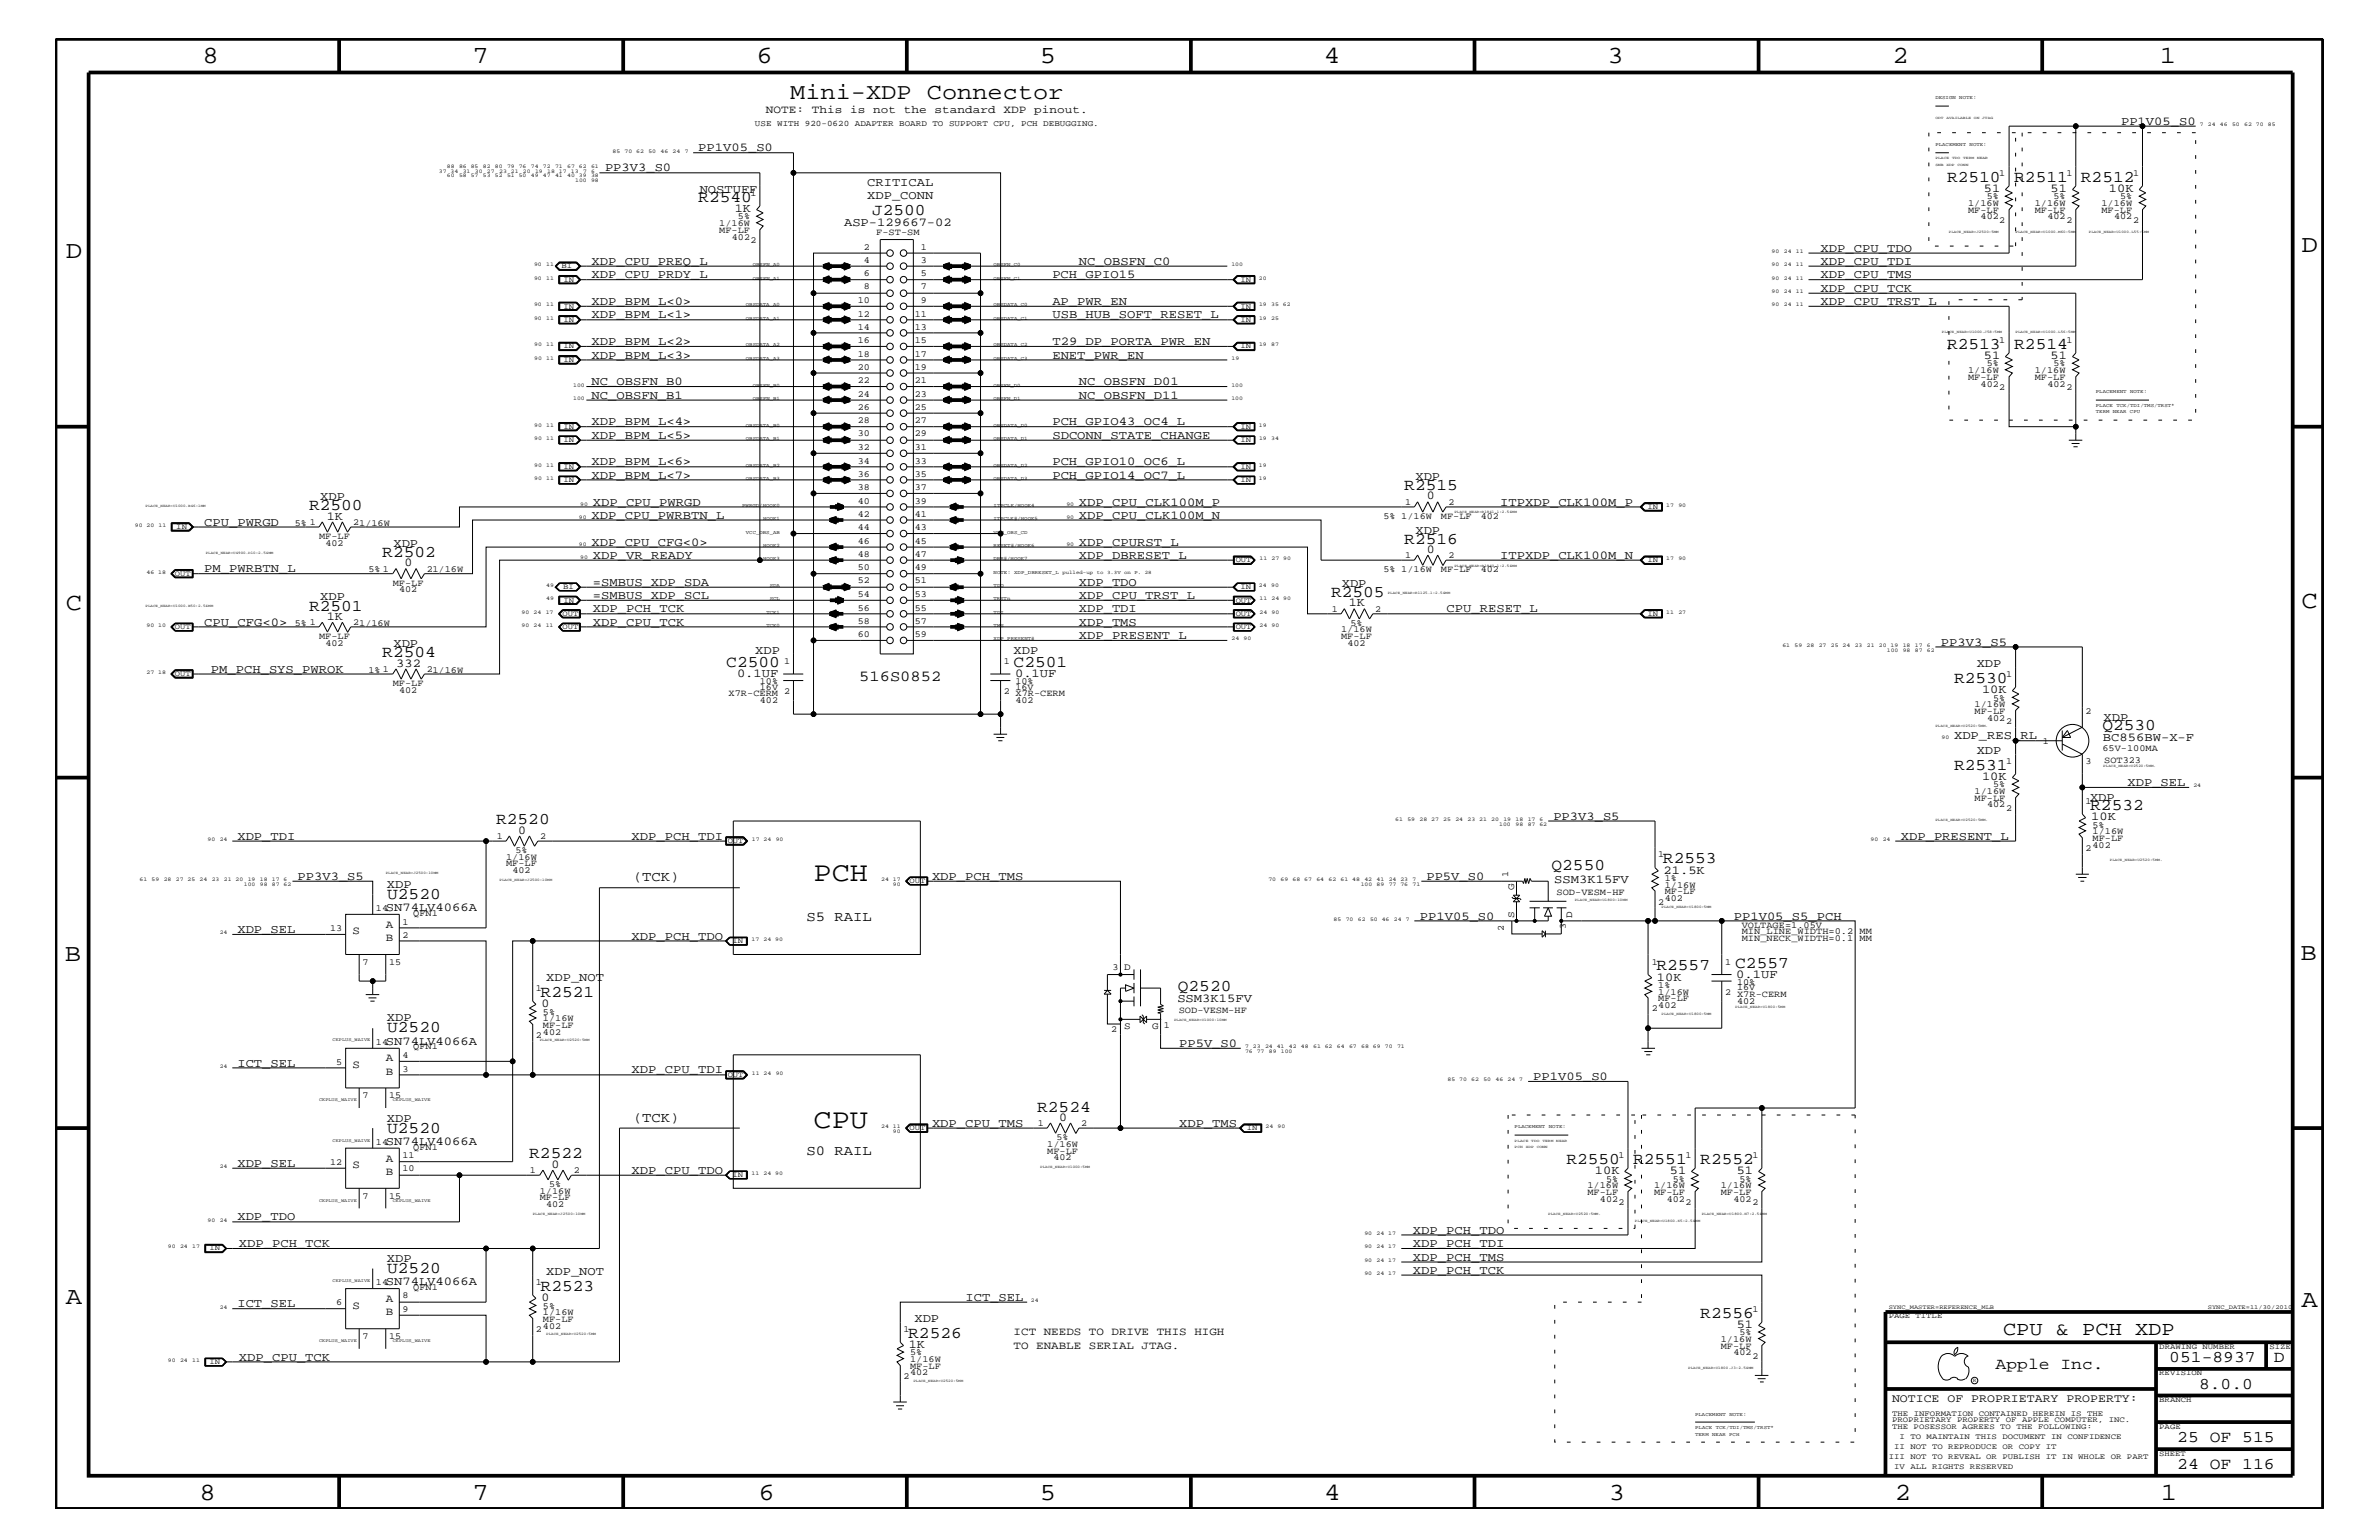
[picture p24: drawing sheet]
<svg xmlns="http://www.w3.org/2000/svg" width="432mm" height="279mm" viewBox="0 0 432 279" stroke-linecap="round" stroke-linejoin="round" font-family="sans-serif">
<defs><g id="words">
<g font-size="5">
<text x="147.7" y="159.9">PCH</text>
<text x="147.7" y="204.7">CPU</text>
</g>
<g font-size="4.5">
<text x="36.7" y="11.5">8</text>
<text x="85.8" y="11.5">7</text>
<text x="137.3" y="11.5">6</text>
<text x="188.7" y="11.5">5</text>
<text x="240.3" y="11.5">4</text>
<text x="291.8" y="11.5">3</text>
<text x="343.5" y="11.5">2</text>
<text x="392" y="11.5">1</text>
<text x="11.9" y="46.8">D</text>
<text x="417.7" y="45.7">D</text>
<text x="11.9" y="110.6">C</text>
<text x="417.7" y="110.3">C</text>
<text x="11.8" y="174.3">B</text>
<text x="417.6" y="174.2">B</text>
<text x="11.9" y="236.7">A</text>
<text x="417.7" y="237.1">A</text>
<text x="36.2" y="272.1">8</text>
<text x="85.8" y="272.1">7</text>
<text x="137.7" y="272.1">6</text>
<text x="188.7" y="272.1">5</text>
<text x="240.4" y="272.1">4</text>
<text x="292" y="272.1">3</text>
<text x="343.9" y="272.1">2</text>
<text x="392.2" y="272.1">1</text>
</g>
<text font-size="4.1" x="143.4" y="18">Mini-XDP Connector</text>
<text font-size="3.6" x="363.6" y="242.3">CPU &amp; PCH XDP</text>
<g font-size="3">
<text x="353.4" y="33">R2510</text>
<text x="365.6" y="33">R2511</text>
<text x="377.7" y="33">R2512</text>
<text x="126.7" y="36.7">R2540</text>
<text x="158.3" y="39.1">J2500</text>
<text x="353.4" y="63.4">R2513</text>
<text x="365.6" y="63.4">R2514</text>
<text x="254.9" y="88.9">R2515</text>
<text x="56.1" y="92.6">R2500</text>
<text x="69.4" y="101">R2502</text>
<text x="254.9" y="98.7">R2516</text>
<text x="56.1" y="110.8">R2501</text>
<text x="241.6" y="108.3">R2505</text>
<text x="69.4" y="119.2">R2504</text>
<text x="131.8" y="121">C2500</text>
<text x="184" y="121">C2501</text>
<text x="354.7" y="124">R2530</text>
<text x="381.6" y="132.5">Q2530</text>
<text x="354.7" y="139.7">R2531</text>
<text x="90" y="149.5">R2520</text>
<text x="379.4" y="147">R2532</text>
<text x="281.6" y="157.9">Q2550</text>
<text x="301.8" y="156.7">R2553</text>
<text x="70.3" y="163.1">U2520</text>
<text x="213.8" y="179.9">Q2520</text>
<text x="300.7" y="176.1">R2557</text>
<text x="315" y="175.6">C2557</text>
<text x="98.1" y="181">R2521</text>
<text x="70.3" y="187.3">U2520</text>
<text x="188.3" y="201.7">R2524</text>
<text x="70.3" y="205.5">U2520</text>
<text x="96.1" y="210.2">R2522</text>
<text x="284.3" y="211.3">R2550</text>
<text x="296.4" y="211.3">R2551</text>
<text x="308.6" y="211.3">R2552</text>
<text x="70.3" y="230.9">U2520</text>
<text x="98.1" y="234.3">R2523</text>
<text x="308.6" y="239.1">R2556</text>
<text x="164.8" y="242.8">R2526</text>
<text x="362.2" y="248.4">Apple Inc.</text>
<text x="393.7" y="247.1">051-8937</text>
<text x="399.2" y="252">8.0.0</text>
<text x="412.7" y="247.1">D</text>
<text x="395.2" y="261.6">25 OF 515</text>
<text x="395.2" y="266.6">24 OF 116</text>
</g>
<text font-size="2.8" x="156" y="123.5">516S0852</text>
<g font-size="2.5">
<text x="114.9" y="159.9">(TCK)</text>
<text x="146.4" y="167.1">S5 RAIL</text>
<text x="114.9" y="203.5">(TCK)</text>
<text x="146.4" y="209.6">S0 RAIL</text>
</g>
<g font-size="2.2">
<text x="385" y="22.6">PP1V05_S0</text>
<text x="126.7" y="27.5">PP1V05_S0</text>
<text x="109.8" y="31.1">PP3V3_S0</text>
<text x="127" y="35">NOSTUFF</text>
<text x="157.4" y="33.7">CRITICAL</text>
<text x="360.1" y="34.8">51</text>
<text x="372.2" y="34.8">51</text>
<text x="382.8" y="34.8">10K</text>
<text x="133.3" y="38.5">1K</text>
<text x="153.2" y="41">ASP-129667-02</text>
<text x="157.4" y="36.2">XDP_CONN</text>
<text x="330.5" y="45.7">XDP_CPU_TDO</text>
<text x="107.4" y="48">XDP_CPU_PREQ_L</text>
<text x="107.4" y="50.5">XDP_CPU_PRDY_L</text>
<text x="191" y="50.5">PCH_GPIO15</text>
<text x="195.8" y="48">NC_OBSFN_C0</text>
<text x="330.5" y="48">XDP_CPU_TDI</text>
<text x="330.5" y="52.9">XDP_CPU_TCK</text>
<text x="330.5" y="50.5">XDP_CPU_TMS</text>
<text x="107.4" y="55.3">XDP_BPM_L&lt;0&gt;</text>
<text x="107.4" y="57.8">XDP_BPM_L&lt;1&gt;</text>
<text x="191" y="55.3">AP_PWR_EN</text>
<text x="191" y="57.8">USB_HUB_SOFT_RESET_L</text>
<text x="330.5" y="55.3">XDP_CPU_TRST_L</text>
<text x="107.4" y="62.6">XDP_BPM_L&lt;2&gt;</text>
<text x="107.4" y="65.1">XDP_BPM_L&lt;3&gt;</text>
<text x="191" y="62.6">T29_DP_PORTA_PWR_EN</text>
<text x="191" y="65.1">ENET_PWR_EN</text>
<text x="360.1" y="65.1">51</text>
<text x="372.2" y="65.1">51</text>
<text x="107.4" y="69.9">NC_OBSFN_B0</text>
<text x="195.8" y="69.9">NC_OBSFN_D01</text>
<text x="107.4" y="72.3">NC_OBSFN_B1</text>
<text x="107.4" y="77.2">XDP_BPM_L&lt;4&gt;</text>
<text x="191" y="77.2">PCH_GPIO43_OC4_L</text>
<text x="195.8" y="72.3">NC_OBSFN_D11</text>
<text x="107.4" y="79.6">XDP_BPM_L&lt;5&gt;</text>
<text x="191" y="79.6">SDCONN_STATE_CHANGE</text>
<text x="107.4" y="84.4">XDP_BPM_L&lt;6&gt;</text>
<text x="107.4" y="86.9">XDP_BPM_L&lt;7&gt;</text>
<text x="191" y="86.9">PCH_GPIO14_OC7_L</text>
<text x="191" y="84.4">PCH_GPIO10_OC6_L</text>
<text x="256.9" y="87.1">XDP</text>
<text x="37.1" y="95.4">CPU_PWRGD</text>
<text x="58.1" y="90.7">XDP</text>
<text x="59.3" y="94.3">1K</text>
<text x="107.4" y="94.2">XDP_CPU_PWRBTN_L</text>
<text x="107.6" y="91.7">XDP_CPU_PWRGD</text>
<text x="195.8" y="94.2">XDP_CPU_CLK100M_N</text>
<text x="195.8" y="91.7">XDP_CPU_CLK100M_P</text>
<text x="259" y="90.6">0</text>
<text x="272.3" y="91.7">ITPXDP_CLK100M_P</text>
<text x="71.4" y="99.3">XDP</text>
<text x="107.4" y="99">XDP_CPU_CFG&lt;0&gt;</text>
<text x="107.6" y="101.4">XDP_VR_READY</text>
<text x="195.8" y="99">XDP_CPURST_L</text>
<text x="195.8" y="101.4">XDP_DBRESET_L</text>
<text x="256.9" y="96.8">XDP</text>
<text x="259" y="100.4">0</text>
<text x="272.3" y="101.4">ITPXDP_CLK100M_N</text>
<text x="37.1" y="103.8">PM_PWRBTN_L</text>
<text x="73.4" y="102.7">0</text>
<text x="107.6" y="106.3">=SMBUS_XDP_SDA</text>
<text x="195.8" y="106.3">XDP_TDO</text>
<text x="243.5" y="106.5">XDP</text>
<text x="37.1" y="113.6">CPU_CFG&lt;0&gt;</text>
<text x="58.1" y="108.9">XDP</text>
<text x="59.3" y="112.5">1K</text>
<text x="107.6" y="111.1">XDP_PCH_TCK</text>
<text x="107.6" y="108.7">=SMBUS_XDP_SCL</text>
<text x="107.6" y="113.6">XDP_CPU_TCK</text>
<text x="195.8" y="113.6">XDP_TMS</text>
<text x="195.8" y="111.1">XDP_TDI</text>
<text x="195.8" y="108.7">XDP_CPU_TRST_L</text>
<text x="244.8" y="110">1K</text>
<text x="262.6" y="111.1">CPU_RESET_L</text>
<text x="71.4" y="117.4">XDP</text>
<text x="137.1" y="118.6">XDP</text>
<text x="184" y="118.6">XDP</text>
<text x="195.8" y="115.9">XDP_PRESENT_L</text>
<text x="352.3" y="117.2">PP3V3_S5</text>
<text x="38.3" y="122">PM_PCH_SYS_PWROK</text>
<text x="71.9" y="120.9">332</text>
<text x="133.8" y="122.9">0.1UF</text>
<text x="184.2" y="122.9">0.1UF</text>
<text x="358.8" y="121">XDP</text>
<text x="359.7" y="125.8">10K</text>
<text x="381.8" y="130.8">XDP</text>
<text x="354.7" y="134.1">XDP_RES_RL</text>
<text x="358.8" y="136.8">XDP</text>
<text x="381.7" y="134.4">BC856BW-X-F</text>
<text x="359.7" y="141.5">10K</text>
<text x="386.2" y="142.6">XDP_SEL</text>
<text x="281.9" y="148.7">PP3V3_S5</text>
<text x="379.3" y="145.3">XDP</text>
<text x="379.6" y="148.8">10K</text>
<text x="43.1" y="152.3">XDP_TDI</text>
<text x="94" y="151.2">0</text>
<text x="114.6" y="152.3">XDP_PCH_TDI</text>
<text x="345" y="152.3">XDP_PRESENT_L</text>
<text x="54" y="159.6">PP3V3_S5</text>
<text x="70.2" y="161.1">XDP</text>
<text x="169.2" y="159.6">XDP_PCH_TMS</text>
<text x="258.9" y="159.6">PP5V_S0</text>
<text x="282.1" y="160.2">SSM3K15FV</text>
<text x="301.9" y="158.5">21.5K</text>
<text x="70" y="165.3">SN74LV4066A</text>
<text x="257.7" y="166.9">PP1V05_S0</text>
<text x="314.7" y="166.9">PP1V05_S5_PCH</text>
<text x="43.1" y="169.3">XDP_SEL</text>
<text x="114.6" y="170.5">XDP_PCH_TDO</text>
<text x="99.1" y="178">XDP_NOT</text>
<text x="300.7" y="177.9">10K</text>
<text x="315.1" y="177.4">0.1UF</text>
<text x="70.2" y="185.3">XDP</text>
<text x="98.3" y="182.7">0</text>
<text x="213.7" y="181.8">SSM3K15FV</text>
<text x="70" y="189.5">SN74LV4066A</text>
<text x="214" y="189.9">PP5V_S0</text>
<text x="43.1" y="193.6">ICT_SEL</text>
<text x="114.6" y="194.8">XDP_CPU_TDI</text>
<text x="278.3" y="195.9">PP1V05_S0</text>
<text x="70.2" y="203.5">XDP</text>
<text x="192.2" y="203.4">0</text>
<text x="70" y="207.7">SN74LV4066A</text>
<text x="169.2" y="204.4">XDP_CPU_TMS</text>
<text x="214" y="204.4">XDP_TMS</text>
<text x="43.1" y="211.7">XDP_SEL</text>
<text x="100.1" y="211.9">0</text>
<text x="114.6" y="213">XDP_CPU_TDO</text>
<text x="289.5" y="213">10K</text>
<text x="303.1" y="213">51</text>
<text x="315.2" y="213">51</text>
<text x="43.1" y="221.4">XDP_TDO</text>
<text x="43.3" y="226.3">XDP_PCH_TCK</text>
<text x="256.5" y="226.3">XDP_PCH_TDI</text>
<text x="256.5" y="223.9">XDP_PCH_TDO</text>
<text x="70" y="233.2">SN74LV4066A</text>
<text x="70.2" y="229">XDP</text>
<text x="99.1" y="231.3">XDP_NOT</text>
<text x="256.5" y="228.7">XDP_PCH_TMS</text>
<text x="256.5" y="231.1">XDP_PCH_TCK</text>
<text x="43.1" y="237.2">ICT_SEL</text>
<text x="98.3" y="236.1">0</text>
<text x="166" y="239.9">XDP</text>
<text x="175.3" y="236">ICT_SEL</text>
<text x="164.9" y="244.5">1K</text>
<text x="315.2" y="240.9">51</text>
<text x="43.3" y="246.9">XDP_CPU_TCK</text>
</g>
<text font-size="2.1" x="343.4" y="254.4">NOTICE OF PROPRIETARY PROPERTY:</text>
<g font-size="2">
<text x="139" y="20.4">NOTE: This is not the standard XDP pinout.</text>
<text x="64" y="169.5">S</text>
<text x="70" y="170.7">B</text>
<text x="70" y="168.3">A</text>
<text x="64" y="193.7">S</text>
<text x="70" y="195">B</text>
<text x="70" y="192.6">A</text>
<text x="64" y="211.9">S</text>
<text x="70" y="213.2">B</text>
<text x="70" y="210.8">A</text>
<text x="64" y="237.4">S</text>
<text x="70" y="238.6">B</text>
<text x="70" y="236.2">A</text>
<text x="184" y="244.7">TO ENABLE SERIAL JTAG.</text>
<text x="184" y="242.3">ICT NEEDS TO DRIVE THIS HIGH</text>
</g>
<g font-size="1.8">
<text x="274.8" y="161.4" transform="rotate(-90 274.8 161.4)">G</text>
<text x="274.8" y="166.5" transform="rotate(-90 274.8 166.5)">S</text>
<text x="285.3" y="166.5" transform="rotate(-90 285.3 166.5)">D</text>
<text x="204" y="176.1">D</text>
<text x="204" y="186.6">S</text>
<text x="209.1" y="186.6">G</text>
</g>
<g font-size="1.7">
<text x="136.2" y="35.6">1</text>
<text x="362.9" y="31.9">1</text>
<text x="375.1" y="31.9">1</text>
<text x="387.2" y="31.9">1</text>
<text x="130.6" y="41">1/16W</text>
<text x="133.9" y="39.8">5%</text>
<text x="357.2" y="38.6">MF-LF</text>
<text x="357.2" y="37.4">1/16W</text>
<text x="359.5" y="39.8">402</text>
<text x="360.6" y="36.2">5%</text>
<text x="362.9" y="40.4">2</text>
<text x="369.3" y="38.6">MF-LF</text>
<text x="369.3" y="37.4">1/16W</text>
<text x="371.6" y="39.8">402</text>
<text x="372.7" y="36.2">5%</text>
<text x="375.1" y="40.4">2</text>
<text x="381.4" y="38.6">MF-LF</text>
<text x="381.4" y="37.4">1/16W</text>
<text x="383.7" y="39.8">402</text>
<text x="384.8" y="36.2">5%</text>
<text x="387.2" y="40.4">2</text>
<text x="130.6" y="42.3">MF-LF</text>
<text x="132.8" y="43.5">402</text>
<text x="136.2" y="44.1">2</text>
<text x="156.8" y="47.7">4</text>
<text x="156.8" y="45.3">2</text>
<text x="159" y="42.7">F-ST-SM</text>
<text x="167.1" y="47.7">3</text>
<text x="167.1" y="45.3">1</text>
<text x="156.8" y="50.2">6</text>
<text x="156.8" y="52.5">8</text>
<text x="167.1" y="52.5">7</text>
<text x="167.1" y="50.2">5</text>
<text x="155.7" y="55">10</text>
<text x="155.7" y="57.4">12</text>
<text x="155.7" y="59.8">14</text>
<text x="166" y="57.4">11</text>
<text x="166" y="59.8">13</text>
<text x="167.1" y="55">9</text>
<text x="155.7" y="62.3">16</text>
<text x="155.7" y="64.7">18</text>
<text x="166" y="62.3">15</text>
<text x="166" y="64.7">17</text>
<text x="362.9" y="62.3">1</text>
<text x="375.1" y="62.3">1</text>
<text x="155.7" y="67.1">20</text>
<text x="155.7" y="69.5">22</text>
<text x="155.7" y="72">24</text>
<text x="166" y="69.5">21</text>
<text x="166" y="72">23</text>
<text x="166" y="67.1">19</text>
<text x="357.2" y="68.9">MF-LF</text>
<text x="357.2" y="67.7">1/16W</text>
<text x="359.5" y="70.1">402</text>
<text x="360.6" y="66.5">5%</text>
<text x="362.9" y="70.7">2</text>
<text x="369.3" y="68.9">MF-LF</text>
<text x="369.3" y="67.7">1/16W</text>
<text x="371.6" y="70.1">402</text>
<text x="372.7" y="66.5">5%</text>
<text x="375.1" y="70.7">2</text>
<text x="155.7" y="74.4">26</text>
<text x="155.7" y="76.8">28</text>
<text x="166" y="74.4">25</text>
<text x="166" y="76.8">27</text>
<text x="155.7" y="79.2">30</text>
<text x="155.7" y="81.6">32</text>
<text x="166" y="81.6">31</text>
<text x="166" y="79.2">29</text>
<text x="155.7" y="84.1">34</text>
<text x="155.7" y="86.5">36</text>
<text x="155.7" y="88.9">38</text>
<text x="166" y="84.1">33</text>
<text x="166" y="86.5">35</text>
<text x="166" y="88.9">37</text>
<text x="53.5" y="95.4">5% 1</text>
<text x="64.1" y="95.2">21/16W</text>
<text x="155.7" y="91.4">40</text>
<text x="155.7" y="93.8">42</text>
<text x="166" y="93.8">41</text>
<text x="166" y="91.4">39</text>
<text x="251.1" y="94.2">5% 1/16W</text>
<text x="255" y="91.6">1</text>
<text x="261.5" y="94.2">MF-LF</text>
<text x="262.9" y="91.6">2</text>
<text x="268.8" y="94.2">402</text>
<text x="57.9" y="97.7">MF-LF</text>
<text x="59.1" y="99">402</text>
<text x="155.7" y="96.2">44</text>
<text x="155.7" y="98.7">46</text>
<text x="155.7" y="101">48</text>
<text x="166" y="96.2">43</text>
<text x="166" y="98.7">45</text>
<text x="166" y="101">47</text>
<text x="255" y="101.3">1</text>
<text x="262.9" y="101.3">2</text>
<text x="66.9" y="103.8">5% 1</text>
<text x="71.3" y="106.3">MF-LF</text>
<text x="72.4" y="107.5">402</text>
<text x="77.5" y="103.7">21/16W</text>
<text x="155.7" y="103.5">50</text>
<text x="155.7" y="105.9">52</text>
<text x="166" y="105.9">51</text>
<text x="166" y="103.5">49</text>
<text x="251.1" y="103.8">5% 1/16W</text>
<text x="261.5" y="103.8">MF-LF</text>
<text x="268.8" y="103.8">402</text>
<text x="53.5" y="113.6">5% 1</text>
<text x="64.1" y="113.4">21/16W</text>
<text x="155.7" y="108.3">54</text>
<text x="155.7" y="110.8">56</text>
<text x="155.7" y="113.1">58</text>
<text x="166" y="108.3">53</text>
<text x="166" y="110.8">55</text>
<text x="166" y="113.1">57</text>
<text x="241.7" y="111">1</text>
<text x="245.1" y="113.6">5%</text>
<text x="249.6" y="111">2</text>
<text x="57.9" y="115.9">MF-LF</text>
<text x="59.1" y="117.2">402</text>
<text x="155.7" y="115.6">60</text>
<text x="166" y="115.6">59</text>
<text x="243.4" y="115.9">MF-LF</text>
<text x="243.4" y="114.8">1/16W</text>
<text x="244.6" y="117.2">402</text>
<text x="66.9" y="122">1% 1</text>
<text x="71.3" y="124.4">MF-LF</text>
<text x="72.4" y="125.7">402</text>
<text x="77.5" y="121.9">21/16W</text>
<text x="137.9" y="124.1">10%</text>
<text x="137.9" y="125.2">16V</text>
<text x="142.3" y="120.4">1</text>
<text x="142.3" y="125.9">2</text>
<text x="182.2" y="120.4">1</text>
<text x="182.2" y="125.9">2</text>
<text x="184.3" y="124.1">10%</text>
<text x="184.3" y="125.2">16V</text>
<text x="364.2" y="122.9">1</text>
<text x="132.2" y="126.4">X7R-CERM</text>
<text x="137.9" y="127.6">402</text>
<text x="184.3" y="126.4">X7R-CERM</text>
<text x="184.3" y="127.6">402</text>
<text x="358.4" y="129.6">MF-LF</text>
<text x="358.4" y="128.3">1/16W</text>
<text x="360.7" y="130.8">402</text>
<text x="361.8" y="127.1">5%</text>
<text x="364.2" y="131.3">2</text>
<text x="378.5" y="129.6">2</text>
<text x="370.8" y="135">1</text>
<text x="381.6" y="136.2">65V-100MA</text>
<text x="361.8" y="142.9">5%</text>
<text x="364.2" y="138.6">1</text>
<text x="378.5" y="138.6">3</text>
<text x="381.9" y="138.4">SOT323</text>
<text x="358.4" y="145.3">MF-LF</text>
<text x="358.4" y="144">1/16W</text>
<text x="360.7" y="146.5">402</text>
<text x="364.2" y="147.1">2</text>
<text x="378.5" y="145.9">1</text>
<text x="90.2" y="152.2">1</text>
<text x="91.9" y="156">1/16W</text>
<text x="93.6" y="154.7">5%</text>
<text x="98" y="152.2">2</text>
<text x="301" y="155.6">1</text>
<text x="378.5" y="154.4">2</text>
<text x="379.8" y="152.6">MF-LF</text>
<text x="379.8" y="153.8">402</text>
<text x="379.8" y="150.1">5%</text>
<text x="379.8" y="151.3">1/16W</text>
<text x="91.9" y="157.2">MF-LF</text>
<text x="93" y="158.4">402</text>
<text x="273.7" y="159.2" transform="rotate(-90 273.7 159.2)">1</text>
<text x="302.2" y="159.9">1%</text>
<text x="302.2" y="161.1">1/16W</text>
<text x="68.2" y="165.3">14</text>
<text x="73.1" y="167.8">1</text>
<text x="75" y="166.1">QFN1</text>
<text x="282.5" y="162.4">SOD-VESM-HF</text>
<text x="301" y="164.1">2</text>
<text x="302.2" y="162.2">MF-LF</text>
<text x="302.2" y="163.5">402</text>
<text x="59.9" y="168.9">13</text>
<text x="73.1" y="170.1">2</text>
<text x="273" y="168.9" transform="rotate(-90 273 168.9)">2</text>
<text x="284.2" y="168.6" transform="rotate(-90 284.2 168.6)">3</text>
<text x="316.1" y="168.3">VOLTAGE=1.05V</text>
<text x="316.1" y="169.5">MIN_LINE_WIDTH=0.2 MM</text>
<text x="316.1" y="170.7">MIN_NECK_WIDTH=0.1 MM</text>
<text x="65.8" y="175">7</text>
<text x="70.6" y="175">15</text>
<text x="97.3" y="179.9">1</text>
<text x="201.9" y="176">3</text>
<text x="299.8" y="175">1</text>
<text x="301" y="179.3">1%</text>
<text x="313.1" y="175">1</text>
<text x="315.3" y="178.7">10%</text>
<text x="315.3" y="179.7">16V</text>
<text x="98.6" y="184.1">5%</text>
<text x="98.6" y="185.3">1/16W</text>
<text x="214" y="183.8">SOD-VESM-HF</text>
<text x="299.8" y="183.5">2</text>
<text x="301" y="181.6">MF-LF</text>
<text x="301" y="182.9">402</text>
<text x="301" y="180.5">1/16W</text>
<text x="313.1" y="180.5">2</text>
<text x="315.3" y="181">X7R-CERM</text>
<text x="315.3" y="182.1">402</text>
<text x="68.2" y="189.5">14</text>
<text x="73.1" y="192">4</text>
<text x="75" y="190.4">QFN1</text>
<text x="97.3" y="188.3">2</text>
<text x="98.6" y="186.5">MF-LF</text>
<text x="98.6" y="187.7">402</text>
<text x="201.7" y="187.2">2</text>
<text x="211.2" y="186.5">1</text>
<text x="61" y="193.2">5</text>
<text x="73.1" y="194.4">3</text>
<text x="65.8" y="199.2">7</text>
<text x="70.6" y="199.2">15</text>
<text x="68.2" y="207.7">14</text>
<text x="75" y="208.6">QFN1</text>
<text x="188.4" y="204.3">1</text>
<text x="190.1" y="209.3">MF-LF</text>
<text x="190.1" y="208.1">1/16W</text>
<text x="191.8" y="206.9">5%</text>
<text x="196.3" y="204.3">2</text>
<text x="59.9" y="211.4">12</text>
<text x="73.1" y="210.2">11</text>
<text x="73.1" y="212.5">10</text>
<text x="96.2" y="212.8">1</text>
<text x="99.7" y="215.3">5%</text>
<text x="104.1" y="212.8">2</text>
<text x="191.2" y="210.5">402</text>
<text x="288.1" y="215.6">1/16W</text>
<text x="291.5" y="214.4">5%</text>
<text x="293.8" y="210.2">1</text>
<text x="300.2" y="215.6">1/16W</text>
<text x="303.6" y="214.4">5%</text>
<text x="305.9" y="210.2">1</text>
<text x="312.3" y="215.6">1/16W</text>
<text x="315.7" y="214.4">5%</text>
<text x="318.1" y="210.2">1</text>
<text x="65.8" y="217.5">7</text>
<text x="70.6" y="217.5">15</text>
<text x="98" y="217.8">MF-LF</text>
<text x="98" y="216.6">1/16W</text>
<text x="99.1" y="219">402</text>
<text x="288.1" y="216.9">MF-LF</text>
<text x="290.4" y="218">402</text>
<text x="293.8" y="218.6">2</text>
<text x="300.2" y="216.9">MF-LF</text>
<text x="302.5" y="218">402</text>
<text x="305.9" y="218.6">2</text>
<text x="312.3" y="216.9">MF-LF</text>
<text x="314.6" y="218">402</text>
<text x="318.1" y="218.6">2</text>
<text x="68.2" y="233.2">14</text>
<text x="97.3" y="233.2">1</text>
<text x="61" y="236.8">6</text>
<text x="73.1" y="235.6">8</text>
<text x="73.1" y="238">9</text>
<text x="75" y="234">QFN1</text>
<text x="98.6" y="239.9">MF-LF</text>
<text x="98.6" y="237.4">5%</text>
<text x="98.6" y="238.6">1/16W</text>
<text x="318.1" y="238">1</text>
<text x="65.8" y="242.9">7</text>
<text x="70.6" y="242.9">15</text>
<text x="97.3" y="241.7">2</text>
<text x="98.6" y="241.1">402</text>
<text x="164" y="241.7">1</text>
<text x="165.2" y="245.9">5%</text>
<text x="312.3" y="244.7">MF-LF</text>
<text x="312.3" y="243.5">1/16W</text>
<text x="314.6" y="245.9">402</text>
<text x="315.7" y="242.3">5%</text>
<text x="164" y="250.1">2</text>
<text x="165.2" y="248.4">MF-LF</text>
<text x="165.2" y="249.5">402</text>
<text x="165.2" y="247.1">1/16W</text>
<text x="318.1" y="246.5">2</text>
</g>
<text font-size="1.5" x="137" y="22.9">USE WITH 920-0620 ADAPTER BOARD TO SUPPORT CPU, PCH DEBUGGING.</text>
<g font-size="1.4">
<text x="101.9" y="48.7">BI</text>
<text x="102.3" y="51.1">IN</text>
<text x="225.1" y="51.1">IN</text>
<text x="102.3" y="58.4">IN</text>
<text x="102.3" y="56">IN</text>
<text x="225.1" y="56">IN</text>
<text x="225.1" y="58.4">IN</text>
<text x="102.3" y="63.2">IN</text>
<text x="102.3" y="65.6">IN</text>
<text x="225.1" y="63.2">IN</text>
<text x="102.3" y="77.8">IN</text>
<text x="225.1" y="77.8">IN</text>
<text x="102.3" y="80.2">IN</text>
<text x="225.1" y="80.2">IN</text>
<text x="102.3" y="85">IN</text>
<text x="102.3" y="87.5">IN</text>
<text x="225.1" y="87.5">IN</text>
<text x="225.1" y="85">IN</text>
<text x="32" y="96">IN</text>
<text x="299" y="92.3">IN</text>
<text x="31.7" y="104.4">OUT</text>
<text x="102.2" y="106.9">BI</text>
<text x="224.3" y="102.1">OUT</text>
<text x="225.1" y="106.9">IN</text>
<text x="299" y="102.1">IN</text>
<text x="102.1" y="111.7">OUT</text>
<text x="102.3" y="109.3">IN</text>
<text x="224.3" y="109.3">OUT</text>
<text x="224.3" y="111.7">OUT</text>
<text x="299" y="111.7">IN</text>
<text x="31.7" y="114.2">OUT</text>
<text x="102.1" y="114.2">OUT</text>
<text x="224.3" y="114.2">OUT</text>
<text x="31.7" y="122.6">OUT</text>
<text x="132.1" y="152.9">OUT</text>
<text x="165.1" y="160.2">OUT</text>
<text x="132.9" y="171.1">IN</text>
<text x="132.1" y="195.4">OUT</text>
<text x="165.1" y="205.1">OUT</text>
<text x="226.3" y="205.1">IN</text>
<text x="132.9" y="213.6">IN</text>
<text x="38" y="226.9">IN</text>
<text x="342.8" y="239.2">PAGE TITLE</text>
<text x="391.9" y="244.7">DRAWING NUMBER</text>
<text x="411.9" y="244.7">SIZE</text>
<text x="38" y="247.5">IN</text>
<text x="391.9" y="249.5">REVISION</text>
<text x="343.4" y="256.8">THE INFORMATION CONTAINED HEREIN IS THE</text>
<text x="391.9" y="254.4">BRANCH</text>
<text x="343.4" y="259.3">THE POSESSOR AGREES TO THE FOLLOWING:</text>
<text x="343.4" y="258">PROPRIETARY PROPERTY OF APPLE COMPUTER, INC.</text>
<text x="343.8" y="262.9">II NOT TO REPRODUCE OR COPY IT</text>
<text x="344.8" y="261.1">I TO MAINTAIN THIS DOCUMENT IN CONFIDENCE</text>
<text x="391.9" y="259.3">PAGE</text>
<text x="342.8" y="264.7">III NOT TO REVEAL OR PUBLISH IT IN WHOLE OR PART</text>
<text x="343.8" y="266.6">IV ALL RIGHTS RESERVED</text>
<text x="391.9" y="264.1">SHEET</text>
</g>
<g font-size="1.1">
<text x="342.8" y="237.4">SYNC_MASTER=REFERENCE_MLB</text>
<text x="400.7" y="237.4">SYNC_DATE=11/30/2010</text>
</g>
<g font-size="1">
<text x="399.3" y="22.9">7</text>
<text x="400.7" y="22.9">24</text>
<text x="402.9" y="22.9">46</text>
<text x="405.1" y="22.9">50</text>
<text x="407.3" y="22.9">62 70</text>
<text x="411.6" y="22.9">85</text>
<text x="111.2" y="27.7">85</text>
<text x="113.4" y="27.7">70 62</text>
<text x="117.7" y="27.7">50</text>
<text x="119.9" y="27.7">46</text>
<text x="122.1" y="27.7">24</text>
<text x="124.3" y="27.7">7</text>
<text x="79.7" y="31.4">37 34</text>
<text x="81.1" y="30.5">88</text>
<text x="81.1" y="32.2">60</text>
<text x="83.3" y="30.5">86 85</text>
<text x="83.3" y="32.2">58 57</text>
<text x="84" y="31.4">31</text>
<text x="86.2" y="31.4">30</text>
<text x="87.6" y="30.5">82</text>
<text x="87.6" y="32.2">53</text>
<text x="88.4" y="31.4">27</text>
<text x="89.8" y="30.5">80</text>
<text x="89.8" y="32.2">52</text>
<text x="90.6" y="31.4">23 21</text>
<text x="92" y="30.5">79 76</text>
<text x="92" y="32.2">51 50</text>
<text x="94.9" y="31.4">20</text>
<text x="96.4" y="30.5">74</text>
<text x="96.4" y="32.2">49</text>
<text x="97.1" y="31.4">19</text>
<text x="98.6" y="30.5">72</text>
<text x="98.6" y="32.2">47</text>
<text x="99.3" y="31.4">18 17</text>
<text x="100.8" y="30.5">71</text>
<text x="100.8" y="32.2">41</text>
<text x="103" y="30.5">67 62</text>
<text x="103" y="32.2">40 39</text>
<text x="103.6" y="31.4">13</text>
<text x="104.4" y="33">100</text>
<text x="105.8" y="31.4">7</text>
<text x="107.3" y="33">98</text>
<text x="107.3" y="31.4">6</text>
<text x="107.3" y="30.5">61</text>
<text x="107.3" y="32.2">38</text>
<text x="321.6" y="45.9">90</text>
<text x="323.8" y="45.9">24</text>
<text x="326" y="45.9">11</text>
<text x="96.9" y="48.3">90</text>
<text x="96.9" y="50.7">90</text>
<text x="99.1" y="48.3">11</text>
<text x="99.1" y="50.7">11</text>
<text x="223.5" y="48.3">100</text>
<text x="228.5" y="50.7">20</text>
<text x="321.6" y="48.3">90</text>
<text x="321.6" y="53.2">90</text>
<text x="321.6" y="50.7">90</text>
<text x="323.8" y="48.3">24</text>
<text x="323.8" y="53.2">24</text>
<text x="323.8" y="50.7">24</text>
<text x="326" y="48.3">11</text>
<text x="326" y="53.2">11</text>
<text x="326" y="50.7">11</text>
<text x="96.9" y="58">90</text>
<text x="96.9" y="55.6">90</text>
<text x="99.1" y="58">11</text>
<text x="99.1" y="55.6">11</text>
<text x="228.5" y="55.6">19</text>
<text x="228.5" y="58">19</text>
<text x="230.7" y="55.6">35 62</text>
<text x="230.7" y="58">25</text>
<text x="321.6" y="55.6">90</text>
<text x="323.8" y="55.6">24</text>
<text x="326" y="55.6">11</text>
<text x="96.9" y="62.9">90</text>
<text x="96.9" y="65.3">90</text>
<text x="99.1" y="62.9">11</text>
<text x="99.1" y="65.3">11</text>
<text x="223.5" y="65.3">19</text>
<text x="228.5" y="62.9">19</text>
<text x="230.7" y="62.9">87</text>
<text x="104.1" y="70.1">100</text>
<text x="223.5" y="70.1">100</text>
<text x="96.9" y="77.4">90</text>
<text x="99.1" y="77.4">11</text>
<text x="104.1" y="72.6">100</text>
<text x="223.5" y="72.6">100</text>
<text x="228.5" y="77.4">19</text>
<text x="96.9" y="79.9">90</text>
<text x="99.1" y="79.9">11</text>
<text x="228.5" y="79.9">19</text>
<text x="230.7" y="79.9">34</text>
<text x="96.9" y="84.7">90</text>
<text x="96.9" y="87.1">90</text>
<text x="99.1" y="84.7">11</text>
<text x="99.1" y="87.1">11</text>
<text x="228.5" y="87.1">19</text>
<text x="228.5" y="84.7">19</text>
<text x="24.5" y="95.6">90 20</text>
<text x="28.8" y="95.6">11</text>
<text x="105.1" y="94.2">90</text>
<text x="105.3" y="91.7">90</text>
<text x="193.5" y="94.2">90</text>
<text x="193.5" y="91.7">90</text>
<text x="302.4" y="92">17</text>
<text x="304.6" y="92">90</text>
<text x="105.1" y="99">90</text>
<text x="105.3" y="101.4">90</text>
<text x="193.5" y="99">90</text>
<text x="228.6" y="101.6">11</text>
<text x="230.8" y="101.6">27 90</text>
<text x="302.4" y="101.6">17</text>
<text x="304.6" y="101.6">90</text>
<text x="26.6" y="104.1">46 18</text>
<text x="99.1" y="106.5">49</text>
<text x="228.5" y="106.5">24</text>
<text x="230.7" y="106.5">90</text>
<text x="26.6" y="113.7">90 10</text>
<text x="94.7" y="111.4">90</text>
<text x="94.7" y="113.7">90</text>
<text x="96.9" y="111.4">24</text>
<text x="96.9" y="113.7">24</text>
<text x="99.1" y="111.4">17</text>
<text x="99.1" y="113.7">11</text>
<text x="99.1" y="108.9">49</text>
<text x="228.6" y="108.9">11</text>
<text x="228.6" y="111.4">24</text>
<text x="228.6" y="113.7">24</text>
<text x="230.8" y="108.9">24 90</text>
<text x="230.8" y="111.4">90</text>
<text x="230.8" y="113.7">90</text>
<text x="302.4" y="111.4">11</text>
<text x="304.6" y="111.4">27</text>
<text x="223.5" y="116.2">24</text>
<text x="225.7" y="116.2">90</text>
<text x="323.5" y="117.4">61</text>
<text x="325.7" y="117.4">59</text>
<text x="327.9" y="117.4">28</text>
<text x="330.1" y="117.4">27</text>
<text x="332.3" y="117.4">25 24</text>
<text x="336.6" y="117.4">23</text>
<text x="338.8" y="117.4">21</text>
<text x="341" y="117.4">20 19</text>
<text x="342.5" y="118.3">100</text>
<text x="345.4" y="117.4">18</text>
<text x="345.4" y="118.3">98</text>
<text x="347.6" y="117.4">17</text>
<text x="347.6" y="118.3">87</text>
<text x="349.8" y="117.4">6</text>
<text x="349.8" y="118.3">62</text>
<text x="26.6" y="122.3">27 18</text>
<text x="352.4" y="134.1">90</text>
<text x="398.1" y="142.9">24</text>
<text x="253.2" y="149">61</text>
<text x="255.4" y="149">59</text>
<text x="257.6" y="149">28 27</text>
<text x="262" y="149">25</text>
<text x="264.2" y="149">24</text>
<text x="266.4" y="149">23 21</text>
<text x="270.7" y="149">20</text>
<text x="272.1" y="149.8">100</text>
<text x="272.9" y="149">19</text>
<text x="275.1" y="149">18</text>
<text x="275.1" y="149.8">98</text>
<text x="277.3" y="149">17 6</text>
<text x="277.3" y="149.8">87 62</text>
<text x="37.7" y="152.6">90</text>
<text x="39.9" y="152.6">24</text>
<text x="136.5" y="152.6">17 24</text>
<text x="140.8" y="152.6">90</text>
<text x="339.5" y="152.6">90</text>
<text x="341.7" y="152.6">24</text>
<text x="25.3" y="159.9">61</text>
<text x="27.5" y="159.9">59</text>
<text x="29.7" y="159.9">28</text>
<text x="31.9" y="159.9">27 25</text>
<text x="36.2" y="159.9">24</text>
<text x="38.4" y="159.9">23</text>
<text x="40.6" y="159.9">21 20</text>
<text x="44.3" y="160.7">100</text>
<text x="45" y="159.9">19</text>
<text x="47.2" y="159.9">18</text>
<text x="47.2" y="160.7">98</text>
<text x="49.4" y="159.9">17 6</text>
<text x="49.4" y="160.7">87 62</text>
<text x="159.9" y="159.9">24 17</text>
<text x="162.1" y="160.7">90</text>
<text x="230.2" y="159.9">70</text>
<text x="232.4" y="159.9">69</text>
<text x="234.6" y="159.9">68 67</text>
<text x="238.9" y="159.9">64</text>
<text x="241.1" y="159.9">62</text>
<text x="243.3" y="159.9">61 48</text>
<text x="247" y="160.7">100</text>
<text x="247.6" y="159.9">42</text>
<text x="249.9" y="159.9">41</text>
<text x="249.9" y="160.7">89</text>
<text x="252.1" y="159.9">24 23</text>
<text x="252.1" y="160.7">77 76</text>
<text x="256.4" y="159.9">7</text>
<text x="256.4" y="160.7">71</text>
<text x="242.1" y="167.1">85</text>
<text x="244.3" y="167.1">70</text>
<text x="246.5" y="167.1">62</text>
<text x="248.7" y="167.1">50 46</text>
<text x="253" y="167.1">24</text>
<text x="255.2" y="167.1">7</text>
<text x="39.9" y="169.5">24</text>
<text x="136.4" y="170.7">17</text>
<text x="138.6" y="170.7">24 90</text>
<text x="226" y="190.2">7</text>
<text x="226" y="191">76 77</text>
<text x="227.4" y="190.2">23</text>
<text x="229.6" y="190.2">24 41</text>
<text x="230.3" y="191">89</text>
<text x="232.5" y="191">100</text>
<text x="233.9" y="190.2">42</text>
<text x="236.1" y="190.2">48</text>
<text x="238.3" y="190.2">61 62</text>
<text x="242.7" y="190.2">64</text>
<text x="244.9" y="190.2">67</text>
<text x="247.1" y="190.2">68 69</text>
<text x="251.4" y="190.2">70</text>
<text x="253.6" y="190.2">71</text>
<text x="39.9" y="193.7">24</text>
<text x="136.5" y="195">11 24</text>
<text x="140.8" y="195">90</text>
<text x="262.7" y="196.2">85 70</text>
<text x="267" y="196.2">62</text>
<text x="269.2" y="196.2">50</text>
<text x="271.4" y="196.2">46</text>
<text x="273.6" y="196.2">24 7</text>
<text x="159.9" y="204.7">24 11</text>
<text x="162.1" y="205.6">90</text>
<text x="229.7" y="204.7">24</text>
<text x="231.9" y="204.7">90</text>
<text x="39.9" y="211.9">24</text>
<text x="136.4" y="213.2">11</text>
<text x="138.6" y="213.2">24 90</text>
<text x="37.7" y="221.7">90</text>
<text x="39.9" y="221.7">24</text>
<text x="30.5" y="226.5">90</text>
<text x="32.7" y="226.5">24</text>
<text x="34.9" y="226.5">17</text>
<text x="247.6" y="226.5">90</text>
<text x="247.7" y="224.1">90</text>
<text x="249.9" y="226.5">24 17</text>
<text x="249.9" y="224.1">24 17</text>
<text x="247.6" y="229">90</text>
<text x="247.7" y="231.3">90</text>
<text x="249.9" y="229">24 17</text>
<text x="249.9" y="231.3">24 17</text>
<text x="39.9" y="237.4">24</text>
<text x="187.1" y="236.2">24</text>
<text x="30.5" y="247.1">90</text>
<text x="32.7" y="247.1">24</text>
<text x="34.9" y="247.1">11</text>
<text x="358.1" y="250.7">R</text>
</g>
<g font-size=".9">
<text x="351.3" y="18">DESIGN NOTE:</text>
<text x="351.3" y="26.5">PLACEMENT NOTE:</text>
<text x="136.7" y="48.3">OBSFN_A0</text>
<text x="136.7" y="50.7">OBSFN_A1</text>
<text x="180.3" y="50.7">OBSFN_C1</text>
<text x="180.3" y="48.3">OBSFN_C0</text>
<text x="135.4" y="55.6">OBSDATA_A0</text>
<text x="135.4" y="58">OBSDATA_A1</text>
<text x="180.3" y="55.6">OBSDATA_C0</text>
<text x="180.3" y="58">OBSDATA_C1</text>
<text x="135.4" y="65.3">OBSDATA_A3</text>
<text x="135.4" y="62.9">OBSDATA_A2</text>
<text x="180.3" y="62.9">OBSDATA_C2</text>
<text x="180.3" y="65.3">OBSDATA_C3</text>
<text x="136.7" y="70.1">OBSFN_B0</text>
<text x="180.3" y="70.1">OBSFN_D0</text>
<text x="380.4" y="71.3">PLACEMENT NOTE:</text>
<text x="135.4" y="77.4">OBSDATA_B0</text>
<text x="136.7" y="72.6">OBSFN_B1</text>
<text x="180.3" y="77.4">OBSDATA_D0</text>
<text x="180.3" y="72.6">OBSFN_D1</text>
<text x="380.4" y="73.8">PLACE TCK/TDI/TMS/TRST*</text>
<text x="380.4" y="75">TERM NEAR CPU</text>
<text x="135.4" y="79.9">OBSDATA_B1</text>
<text x="180.3" y="79.9">OBSDATA_D1</text>
<text x="135.4" y="87.1">OBSDATA_B3</text>
<text x="135.4" y="84.7">OBSDATA_B2</text>
<text x="180.3" y="84.7">OBSDATA_D2</text>
<text x="180.3" y="87.1">OBSDATA_D3</text>
<text x="134.7" y="92">PWRGD/HOOK0</text>
<text x="138.5" y="94.3">HOOK1</text>
<text x="180.3" y="94.3">ITPCLK#/HOOK5</text>
<text x="180.3" y="92">ITPCLK/HOOK4</text>
<text x="135.4" y="96.8">VCC_OBS_AB</text>
<text x="138.5" y="101.6">HOOK3</text>
<text x="138.5" y="99.3">HOOK2</text>
<text x="180.3" y="99.3">RESET#/HOOK6</text>
<text x="180.3" y="96.8">VCC_OBS_CD</text>
<text x="180.3" y="101.6">DBR#/HOOK7</text>
<text x="139.7" y="106.5">SDA</text>
<text x="180.3" y="104.1">NOTE: XDP_DBRESET_L pulled-up to 3.3V on P. 28</text>
<text x="180.3" y="106.5">TDO</text>
<text x="139.1" y="113.7">TCK0</text>
<text x="139.1" y="111.4">TCK1</text>
<text x="139.7" y="108.9">SCL</text>
<text x="180.3" y="108.9">TRSTn</text>
<text x="180.3" y="111.4">TDI</text>
<text x="180.3" y="113.7">TMS</text>
<text x="180.3" y="116.2">XDP_PRESENT#</text>
<text x="274.9" y="204.7">PLACEMENT NOTE:</text>
<text x="307.7" y="256.8">PLACEMENT NOTE:</text>
<text x="307.7" y="259.3">PLACE TCK/TDI/TMS/TRST*</text>
<text x="307.7" y="260.5">TERM NEAR PCH</text>
</g>
<g font-size=".8">
<text x="60.4" y="188.9">CKPLUS_WAIVE</text>
<text x="57.9" y="199.8">CKPLUS_WAIVE</text>
<text x="71.3" y="199.8">CKPLUS_WAIVE</text>
<text x="60.4" y="207.1">CKPLUS_WAIVE</text>
<text x="57.9" y="218">CKPLUS_WAIVE</text>
<text x="71.3" y="218">CKPLUS_WAIVE</text>
<text x="60.4" y="232.6">CKPLUS_WAIVE</text>
<text x="57.9" y="243.5">CKPLUS_WAIVE</text>
<text x="71.3" y="243.5">CKPLUS_WAIVE</text>
</g>
<g font-size=".7">
<text x="351.3" y="21.6">ODT</text>
<text x="353.3" y="21.6">AVAILABLE</text>
<text x="358.3" y="21.6">ON</text>
<text x="359.8" y="21.6">JTAG</text>
<text x="351.3" y="28.9">PLACE</text>
<text x="354.3" y="28.9">TDO</text>
<text x="356.3" y="28.9">TERM</text>
<text x="358.8" y="28.9">NEAR</text>
<text x="351.3" y="30.2">SNB</text>
<text x="353.3" y="30.2">XDP</text>
<text x="355.3" y="30.2">CONN</text>
<text x="353.7" y="42.3">PLACE_NEAR=J2500:5MM</text>
<text x="365.8" y="42.3">PLACE_NEAR=U1000.M60:5MM</text>
<text x="379.1" y="42.3">PLACE_NEAR=U1000.L55:5MM</text>
<text x="352.5" y="60.4">PLACE_NEAR=U1000.J58:5MM</text>
<text x="365.8" y="60.4">PLACE_NEAR=U1000.L56:5MM</text>
<text x="26.4" y="92">PLACE_NEAR=U1000.B46:1MM</text>
<text x="264" y="93.2">PLACE_NEAR=R1841.1:2.54MM</text>
<text x="37.3" y="100.4">PLACE_NEAR=U4900.D10:2.54MM</text>
<text x="251.9" y="107.7">PLACE_NEAR=R1125.1:2.54MM</text>
<text x="264" y="102.9">PLACE_NEAR=R1840.1:2.54MM</text>
<text x="26.4" y="110.2">PLACE_NEAR=U1000.B50:2.54MM</text>
<text x="351.3" y="131.9">PLACE_NEAR=U2520:5MM.</text>
<text x="381.8" y="139.2">PLACE_NEAR=U2520:5MM.</text>
<text x="351.3" y="149">PLACE_NEAR=U2520:5MM.</text>
<text x="70" y="158.6">PLACE_NEAR=J2500:10MM</text>
<text x="90.7" y="159.9">PLACE_NEAR=J2500:10MM</text>
<text x="382.9" y="156.2">PLACE_NEAR=U2520:5MM.</text>
<text x="285.8" y="163.5">PLACE_NEAR=U1800:10MM</text>
<text x="301.6" y="164.7">PLACE_NEAR=U1800:5MM</text>
<text x="213.1" y="185.3">PLACE_NEAR=U1000:10MM</text>
<text x="301.6" y="184.1">PLACE_NEAR=U1800:5MM</text>
<text x="315" y="182.9">PLACE_NEAR=U1800:5MM</text>
<text x="98" y="188.9">PLACE_NEAR=U2520:5MM</text>
<text x="274.9" y="207.1">PLACE</text>
<text x="274.9" y="208.3">PCH</text>
<text x="276.9" y="208.3">XDP</text>
<text x="277.9" y="207.1">TDO</text>
<text x="278.9" y="208.3">CONN</text>
<text x="279.9" y="207.1">TERM</text>
<text x="282.5" y="207.1">NEAR</text>
<text x="188.8" y="211.9">PLACE_NEAR=U1000:5MM</text>
<text x="96.7" y="220.4">PLACE_NEAR=J2500:10MM</text>
<text x="281" y="220.4">PLACE_NEAR=U2520:5MM.</text>
<text x="296.8" y="221.7">PLACE_NEAR=U1800.K5:2.54MM</text>
<text x="308.9" y="220.4">PLACE_NEAR=U1800.H7:2.54MM</text>
<text x="99.1" y="242.3">PLACE_NEAR=U2520:5MM</text>
<text x="165.8" y="250.7">PLACE_NEAR=U2520:5MM</text>
<text x="306.4" y="248.4">PLACE_NEAR=U1800.J3:2.54MM</text>
</g>
</g></defs>
<g fill="none" stroke="#000" stroke-width=".18">
<path d="M351.3 19.2h2.4M108.8 31.4h29.1v6l-.6 .6 1.2 .6-1.2 .6 1.2 .6-1.2 .6 1.2 .6-.6 .7v59.9h-47.2v20.7h-13.7l-.5 .9-1-1.8-.9 1.8-.9-1.8-.9 1.8-.9-1.8-.6 .9h-36.4M125.8 27.7h18.2v3.7M144 31.4h37.6v90.9M144 31.4v65.4h17M351.3 27.7h2.4M376.8 22.9h-12.1v10.8l-.7 .7 1.3 .6-1.3 .6 1.3 .6-1.3 .6 1.3 .6-.6 .6v7.9h-36.4M388.9 22.9h-12.1v10.8l-.6 .7 1.2 .6-1.2 .6 1.2 .6-1.2 .6 1.2 .6-.6 .6v10.3h-48.5M398.5 22.9h-9.6v10.8l-.6 .7 1.2 .6-1.2 .6 1.2 .6-1.2 .6 1.2 .6-.6 .6v12.7h-60.6M100.8 48.3l.7-.8h3.1l.8 .8-.8 .8h-3.1zM100.8 48.3l.7-.7h3.1l.7 .7-.7 .8h-3.1zM100.9 48.3l.7-.6h3l.6 .6-.6 .6h-3z"/>
<path d="M100.9 48.3l.6-.6h3.1l.6 .6-.6 .7h-3.1zM101.4 50h3.2l.8 .7-.8 .8h-3.2zM101.4 54.8h3.2l.8 .8-.8 .7h-3.2zM101.4 57.3h3.2l.8 .7-.8 .8h-3.2zM101.4 51.4h3.2M101.4 50.1h3.2M101.4 54.9h3.2M101.4 58.7h3.2M101.4 57.3h3.2M101.5 50.1v1.3M101.5 54.9v1.3h3.1l.6-.6-.6-.7M101.5 57.3v1.4"/>
<path d="M101.6 50.2h3l.6 .5-.6 .6h-3zM101.6 55h3l.6 .6-.6 .6h-3zM101.6 57.4h3l.6 .6-.6 .6h-3zM104.6 50.1l.6 .6-.6 .7M104.6 50.1l.7 .6-.7 .7M104.6 57.3l.6 .7-.6 .7M104.6 57.3l.7 .7-.7 .7M104.6 54.9l.7 .7-.7 .7M105.2 50.7h55.8M105.2 58h55.8M105.2 55.6h55.8M105.2 48.3h55.8"/>
<path d="M147.7 53.2v7.2h13.3M159.8 43.5h6v75.1h-6zM161 45.9h-13.3v7.3h13.3M164.6 50.7h59.4M164.6 58h59.4M164.6 55.6h59.4M164.6 53.2h13.4M164.6 45.9h13.4v21.8M164.6 48.3h58.2M223.8 58l.7-.7h3.3v1.5h-3.3zM224.5 50h3.3v1.5h-3.3l-.7-.8zM224.5 54.8h3.3v1.5h-3.3l-.7-.7z"/>
<path d="M224.6 54.9l-.7 .7 .7 .6h3.1v-1.3M224.6 50.1l-.7 .6 .7 .7M224.6 57.3l-.7 .7 .7 .7M227.7 50.2h-3.1l-.6 .5 .6 .6h3.1M227.7 55h-3.1l-.6 .6 .6 .6h3.1M227.7 57.4h-3.1l-.6 .6 .6 .6h3.1M227.7 50.1v1.3M227.7 57.3v1.4M227.8 50.1h-3.3l-.6 .6 .6 .7h3.3M227.8 54.9h-3.3l-.6 .7 .6 .7M227.8 57.3h-3.3l-.6 .7 .6 .7h3.3M328.3 55.6h36.4v8.4l-.7 .7 1.3 .6-1.3 .6 1.3 .6-1.3 .6 1.3 .6-.6 .7v9h12.1v2.5"/>
<path d="M328.3 53.2h48.5v10.8l-.6 .7 1.2 .6-1.2 .6 1.2 .6-1.2 .6 1.2 .6-.6 .7v9M101.4 62.1h3.2l.8 .8-.8 .7h-3.2zM101.4 64.5h3.2l.8 .8-.8 .8h-3.2zM101.4 76.7h3.2l.8 .7-.8 .8h-3.2zM101.4 63.5h3.2M101.4 62.2h3.2M101.4 66h3.2M101.4 78.1h3.2M101.4 76.7h3.2M101.5 62.2v1.3M101.5 66v-1.4h3.1l.6 .7-.6 .7M101.5 76.7v1.4"/>
<path d="M101.5 79.2h3.1l.6 .7-.6 .6h-3.1zM101.6 62.3h3l.6 .6-.6 .5h-3zM101.6 64.7h3l.6 .6-.6 .6h-3zM101.6 76.8h3l.6 .6-.6 .6h-3zM101.6 79.2v1.3M104.6 79.2l.6 .7M104.6 62.2l.6 .7-.6 .6M104.6 79.1h-3.2v1.4h3.2M104.6 62.2l.7 .7-.7 .6M104.6 64.5l.7 .8-.7 .7M104.6 79.1l.8 .8-.8 .6M104.6 79.1l.7 .8-.7 .6"/>
<path d="M104.6 76.7l.6 .7-.6 .7M104.6 76.7l.7 .7-.7 .7M105.2 62.9h55.8M105.2 65.3h55.8M105.2 79.9l-.6 .6M105.2 79.9h55.8M105.2 77.4h55.8M106.4 70.1h54.6M106.4 72.6h54.6M147.7 60.4v7.3h13.3M147.7 67.7v7.3h13.3M147.7 75v7.2h13.3"/>
<path d="M164.6 62.9h59.4M164.6 65.3h58.2M164.6 79.9h59.4M164.6 77.4h59.4M164.6 70.1h58.2M164.6 72.6h58.2M164.6 67.7h13.4M164.6 60.4h13.4M178 67.7v7.3h-13.4M178 75v29.1M224.5 62.1h3.3v1.5h-3.3l-.7-.7zM224.5 79.1h3.3v1.4h-3.3"/>
<path d="M224.5 76.7h3.3v1.5h-3.3l-.7-.8zM224.5 79.1l-.7 .8 .7 .6M224.5 79.1l-.6 .8 .6 .6M224.6 79.2l-.6 .7 .6 .6M224.6 79.2h3.1v1.3h-3.1M224.6 76.7l-.7 .7 .7 .7M224.6 62.2l-.7 .7 .7 .6M224.6 79.2l-.7 .7 .7 .6M227.7 76.8h-3.1l-.6 .6 .6 .6h3.1M227.7 62.3h-3.1l-.6 .6 .6 .5h3.1M227.7 62.2v1.3M227.7 76.7v1.4"/>
<path d="M227.8 62.2h-3.3l-.6 .7 .6 .6h3.3M227.8 76.7h-3.3l-.6 .7 .6 .7h3.3M375.5 79.9h2.5M380.4 72.6h9.7M31.1 94.9h3.3l.7 .7-.7 .8h-3.3zM31.2 96.2h3.1M31.2 94.9h3.1l.7 .7-.7 .6M31.2 94.9v1.4h3.1l.8-.7-.8-.7M34.9 95.6l-.6 .6M34.9 95.6l-.6-.6h-3.1v1.2M101.4 83.9h3.2l.8 .8-.8 .8h-3.2zM101.4 85.4h3.2"/>
<path d="M101.4 84h3.2M101.5 84v1.4M101.5 86.5h3.1l.6 .6-.6 .6h-3.1zM101.6 84.1h3l.6 .6-.6 .6h-3zM101.6 86.5v1.2M104.6 86.5l.6 .6M104.6 86.4h-3.2v1.4h3.2M104.6 84l.6 .7-.6 .7M104.6 84l.7 .7-.7 .7M104.6 86.4l.8 .7-.8 .7M104.6 86.4l.7 .7-.7 .7M105.2 84.7h55.8"/>
<path d="M105.2 87.1l-.6 .6M105.2 87.1h55.8M144 96.8v25.5M147.7 82.2v7.3h13.3M147.7 89.5v14.6h13.3M161 99.3h-72.8v14.4h-24.5l-.6 1.1M161 94.3h-75.2v9.8h-8.8l-.5 .9-1-1.8-.9 1.8-.9-1.8-.9 1.8-.9-1.8-.6 .9h-36.4M161 92h-77.6v3.6h-19.7l-.6 .9-1-1.8-.8 1.8-.9-1.8-1 1.8-.9-1.8-.6 .9h-23M164.6 94.3h75.2v7.3h16.9l.6-.9 .9 1.9 1-1.9 .9 1.9 .8-1.9 1 1.9M164.6 99.3h72.7v12.1h6.1l.6-1 .9 1.9 .9-1.9 .9 1.9 1-1.9 .9 1.9 .6-.9h48.7M164.6 84.7h59.4M164.6 87.1h59.4"/>
<path d="M164.6 92h92.1l.6-1 .9 1.9 1-1.9 .9 1.9 .8-1.9 1 1.9 .6-.9h35.4M164.6 96.8h17M164.6 89.5h13.4M164.6 82.2h13.4M223.8 84.7l.7-.8h3.3v1.6h-3.3zM224.5 86.4h3.3v1.4h-3.3M224.5 86.4l-.7 .7 .7 .7M224.5 86.4l-.6 .7 .6 .7M224.6 86.5l-.6 .6 .6 .6M224.6 86.5h3.1v1.2h-3.1M224.6 86.5l-.7 .6 .7 .6M224.6 84l-.7 .7 .7 .7"/>
<path d="M227.7 84.1h-3.1l-.6 .6 .6 .6h3.1M227.7 84v1.4M227.8 84h-3.3l-.6 .7 .6 .7h3.3M297.9 92l.6-.6h3.1v1.2h-3.1zM298.5 91.2h3.3v1.5h-3.3l-.8-.7zM298.5 91.2l-.7 .8 .7 .7M301.7 91.2v1.5h-3.2M301.7 91.3h-3.2l-.6 .7 .6 .7M376 80.5h1.4M376.3 81.1h.8M31 113.7l.8-.6h3.3v1.4h-3.3zM31.8 103.3h3.3v1.5h-3.3l-.8-.7z"/>
<path d="M31.8 113.1l-.7 .6 .7 .8M31.8 113.1l-.6 .6 .6 .7M31.8 103.5h3.1v1.2h-3.1l-.6-.6zM31.8 103.4l-.7 .7 .7 .7M31.8 114.4h3.2M31.8 103.4h3.2v1.4h-3.2M31.8 113.1h3.2M31.8 103.4l-.6 .7 .6 .7M34.9 113.7h23l.6-.8 .9 1.8 1-1.8 .9 1.8 .8-1.8 1 1.8M34.9 113.1v1.3M35 113.1v1.4M101.3 111.4l.8-.8h3.2v1.5h-3.2z"/>
<path d="M101.4 108.1h3.2l.8 .8-.8 .8h-3.2zM101.4 108.2h3.2M101.5 105.9h3.1l.6 .6-.6 .6h-3.1l-.6-.6zM101.5 105.8h3.1l.7 .7-.7 .7h-3.1M101.5 105.8h3.1l.8 .7-.8 .7h-3.1M101.5 105.8l-.7 .7 .7 .7M101.5 108.2v1.4h3.1l.6-.7-.6-.7M101.5 113.7l.6-.6h3.1v1.3h-3.1zM101.6 111.4l.6-.6h3v1.2h-3zM101.6 108.3h3l.6 .6-.6 .6h-3zM102.1 112h3.2M102.1 110.7h3.2"/>
<path d="M102.1 113.1h3.2v1.4h-3.2M102.1 110.7l-.7 .7 .7 .6M102.1 110.7l-.6 .7 .6 .6M102.1 113.1l-.8 .6 .8 .8M102.1 113.1l-.7 .6 .7 .8M102.2 113.1l-.6 .6 .6 .7M104.6 108.2l.7 .7-.7 .8M105.2 106.5l-.6 .6h-3l-.7-.6 .7-.6h3l.6 .6h55.8M105.2 111.4h55.8M105.2 113.7h55.8M105.2 108.9h55.8M105.2 113.1v1.3"/>
<path d="M105.2 110.7v1.3M137.9 101.6h23.1M147.7 104.1v12.1h13.3M147.7 116.2v13.4h-3.7v-6.1M164.6 111.4h59.4M164.6 113.7h59.4M164.6 104.1h13.4M164.6 106.5h59.4M164.6 101.6h59.4M164.6 108.9h59.4M164.6 116.2h58.2M178 104.1v25.5h3.6v-6.1"/>
<path d="M223.9 110.6h3.2l.7 .8-.7 .7h-3.2zM223.9 100.9h3.2l.7 .7-.7 .8h-3.2zM223.9 108.1h3.2l.7 .8-.7 .8h-3.2zM223.9 113.1h3.2l.6 .6M223.9 102.4v-1.4h3.2l.7 .6-.7 .8M223.9 113.1v1.4M223.9 101h3.2l.6 .6M224 110.8h3l.7 .6-.7 .6h-3zM224 101v1.2h3l.7-.6M224 108.3h3l.7 .6-.7 .6h-3zM224 113.1v1.3M224.5 105.8h3.3v1.4h-3.3"/>
<path d="M224.5 105.8l-.7 .7 .7 .7M224.5 105.8l-.6 .7 .6 .7M224.6 105.9l-.6 .6 .6 .6M224.6 105.9h3.1v1.2h-3.1M224.6 105.9l-.7 .6 .7 .6M227 101l.7 .6M227 113.1l.7 .6M227.1 110.7h-3.2v1.3h3.2M227.1 113.1h-3.2v1.4h3.2M227.1 108.2h-3.2v1.5M227.1 108.2l.7 .7-.7 .8M227.1 108.2l.6 .7"/>
<path d="M227.1 110.7l.7 .7-.7 .6M227.1 110.7l.6 .7M227.1 113.1l.7 .6-.7 .8M227.7 113.7l-.6 .7h-3.2M227.7 101.6l-.6 .7h-3.2M227.7 108.9l-.6 .7h-3.2M227.7 111.4l-.6 .6M227.7 113.7l-.7 .7M297.9 111.4l.6-.6h3.1v1.2h-3.1zM297.9 101.6h-35.4l-.6 1M298.5 110.6h3.3v1.5h-3.3l-.8-.7zM298.5 100.9h3.3v1.5h-3.3l-.8-.8z"/>
<path d="M298.5 101l-.6 .6 .6 .6h3.1v-1.2M298.5 110.7l-.7 .7 .7 .6M298.5 110.7h3.2v1.3h-3.2M298.5 102.4l-.7-.8 .7-.6h3.2v1.4M298.5 110.7l-.6 .7 .6 .6M298.5 101l-.6 .6 .6 .7h3.2M298.5 101h3.2M351.3 117.4h14.5v7.3l-.5 .6 1.1 .6-1.1 .6 1.1 .6-1.1 .6 1.1 .6-.6 .6v5.5h8.5M365.8 117.4h12.2v14.5l-3.7 1.9M31.8 121.5h3.3v1.5h-3.3l-.8-.7zM31.8 121.5l-.7 .8 .7 .7h3.2v-1.5M31.8 122.9l-.6-.6 .6-.6h3.1v1.2"/>
<path d="M31.8 122.9h3.2M35 121.6h-3.2l-.6 .7 .6 .6M142.2 122.3h3.6M142.2 123.5h3.6M147.7 129.6h30.3M179.7 122.3h3.7M179.7 123.5h3.7M180.3 133.2h2.5M180.8 133.8h1.5M181.2 134.4h.7M181.6 129.6v3.6M365.8 134.4v6l-.5 .7 1.1 .6-1.1 .6 1.1 .6-1.1 .6 1.1 .5-.6 .7v7.9h-21.8"/>
<path d="M374.3 135l3.7 1.8v10.9l.5 .7-1.1 .6 1.1 .5-1.1 .6 1.1 .6-1.1 .6 .6 .7v6.6M374.3 132.5v3.7M375.2 132.5l.6 1.3h-1.5zM42.2 152.6h49.7l.6-.9 .9 1.8 .9-1.8 .9 1.8 .9-1.8 .9 1.8 .6-.9h34.2M53.1 159.9h14.5v6M88.2 152.6v15.7h-15.7M131.7 151.8h3.3l.7 .8-.7 .8h-3.3zM131.8 151.9h3.2l.6 .7-.6 .6h-3.2zM131.8 152h3.1l.6 .6-.6 .6M133.1 149h33.9v24.2h-33.9zM135 151.8l.6 .8-.6 .7h-3.3M164.3 159.9l.8-.8h3.3v1.5h-3.3z"/>
<path d="M165.2 159.1l-.8 .8 .8 .7M165.2 159.2l-.7 .7 .7 .6M165.2 159.2h3.1M165.2 159.2l-.6 .7 .6 .6M168.2 159.9h35.2v16.9M168.2 159.2v1.3M168.3 159.1v1.5M258 159.9h18.4l.1 .4 .3-.9 .1 .9 .3-.9 .3 .9 .2-.9 .3 .5h3v3.6M275.3 159.9v2.5M281 149h19.4v8.4l.6 .6-1.2 .6 1.2 .6-1.2 .7 1.2 .6-1.2 .6 .6 .6v5.4h-1.3M376.8 158.6h2.3M377.2 159.2h1.5"/>
<path d="M377.6 159.9h.7M378 142.9h19.3M42.2 169.5h20.5M62.7 165.9h9.8v7.3h-9.8zM65.2 173.2v4.8h4.8v-4.8M67.6 178v2.5M72.5 170.7h15.7v24.3M96.7 170.7h-3.7v21.9h-20.5M131.8 170.7h-35.1v10.9l.6 .6-1.2 .7 1.2 .6-1.2 .6 1.2 .6-1.2 .6 .6 .6v9.1h35.1M132.4 170.1h3.2v1.3h-3.2l-.6-.7zM132.4 170l-.7 .7 .7 .8M132.4 170h3.2v1.5h-3.2"/>
<path d="M132.5 170.1l-.7 .6 .7 .7M134.3 161.1h-25.5v65.4h-12.1v8.5l.6 .6-1.2 .6 1.2 .6-1.2 .6 1.2 .6-1.2 .6 .6 .6v7.9h15.7v-42.4h21.9M135.5 170.1v1.3M165.2 160.5h3.1M200.4 179.7h1.3M201 179.7l.7 .7h-1.3zM204.3 178.7l1.5 .6-1.5 .6zM204.3 179.3h-.9v25.4h21.8M205.8 175.9v1.8M205.8 178.3v1.9M205.8 176.8h-4.8v2.9M207 179.3h3.7v2.9l.5 .3-1.1 .2 1.1 .3-1.1 .2 1.1 .3-1.1 .3h.6v6.4h14.5"/>
<path d="M207 175.9v6.7M274.4 167.1v2.3h5.5M274.4 162.8l.3 .2h1.1l.3 .3M274.7 162.4h1.1l-1.1 1.2h1.1zM275.3 163.6v3.5M277.6 163.5h6.7M277.6 164.7h1.9M278.6 164.7v2.4M279.9 168.9l.6 .5-.6 .6zM280.1 164.7h1.8M280.5 168.9v1.1M281 164.7l.6 1.5h-1.3z"/>
<path d="M281 166.2v.9h-24.3M282.5 164.7h1.8M283.4 167.1h15.7v9.7l.7 .6-1.3 .6 1.3 .7-1.3 .6 1.3 .6-1.3 .6 .6 .5v5.5h13.4v-8.5M283.4 164.7v4.7h-2.9M300.4 167.1h12.1v9.7M310.6 176.8h3.7M310.6 178h3.7M312.5 167.1h24.2v33.9h-16.9v10.9l-.6 .6 1.2 .7-1.2 .6 1.2 .6-1.2 .6 1.2 .6-.6 .6v12.8h-65.5M42.2 193.7h20.5M62.7 190.2h9.8v7.2h-9.8zM65.2 197.4v3.6M66.4 180.5h2.4"/>
<path d="M66.9 181h1.4M67.2 181.6h.8M67.6 186.5v3.7M70 197.4v3.6M72.5 195h24.2M93 192.6v18.2h-20.5M131.7 194.3h3.3l.7 .7-.7 .8h-3.3zM131.7 195.7h3.3M131.7 194.3h3.3M131.8 194.4h3.1l.6 .6-.6 .6h-3.1M131.8 194.3v1.4M133.1 191.4h33.9v24.2h-33.9z"/>
<path d="M135 194.3l.6 .7-.6 .7M201 180.4v5.4l2.5-.1M203.4 181.6h2.4M203.4 184.9h3.5M205.8 180.8v1.8M206.9 184.3v1.2l1.2-1.2v1.2zM207.3 184.1l.2 .2v1.2l.3 .3M210.7 184.9h-2.6M277.4 196.2h18.1v15.7l-.6 .6 1.3 .7-1.3 .6 1.3 .6-1.3 .6 1.3 .6-.7 .6v7.9h-41.2M297.9 190.2h2.5M298.5 190.8h1.4M298.8 191.4h.8"/>
<path d="M299.1 186.5v3.7M42.2 211.9h20.5M62.7 208.3h9.8v7.3h-9.8zM65.2 215.6v3.6M67.6 204.7v3.6M70 215.6v3.6M72.5 213.2h25.5l.6-.9 .9 1.8 .8-1.8 1 1.8 .9-1.8 .9 1.8M83.4 213.2v8.5h-41.2M131.8 213.2h-28.1l-.6 1M132.4 212.5h3.2v1.4h-3.2M132.4 212.5h3.2v1.3h-3.2l-.6-.6zM132.4 212.5l-.7 .7 .7 .7"/>
<path d="M132.5 212.5l-.7 .7 .7 .6M135.5 212.5v1.3M164.3 204.7l.8-.8h3.3v1.5h-3.3zM165.2 205.4l-.8-.7 .8-.7h3.1v1.4M165.2 205.3h3.1M165.2 204.1l-.7 .6 .7 .6M165.2 204.1h3.1M165.2 204.1l-.6 .6 .6 .6M168.2 204.1v1.2M168.2 204.7h21.9l.6-1 .9 1.9 .8-1.9 1 1.9 .9-1.9 .9 1.9M203.4 204.7h-7.6l-.6 1M225 204.7l.7-.8h3.3v1.5h-3.3z"/>
<path d="M225.8 204.1l-.6 .6 .6 .6M225.8 205.3h3.1M225.8 205.4l-.8-.7 .8-.7h3.1v1.4M225.8 204.1h3.1M225.8 204.1l-.7 .6 .7 .6M228.9 204.1v1.2M274.9 205.9h9.7M319.8 201h-12.1v10.9l-.7 .6 1.3 .7-1.3 .6 1.3 .6-1.3 .6 1.3 .6-.6 .6v10.3h-53.4M37.2 225.7h3.2l.7 .8-.7 .8h-3.2zM37.3 225.9h3l.7 .6-.7 .6h-3zM40.4 225.8l.7 .7-.7 .7M40.4 225.8h-3.1v1.4h3.1"/>
<path d="M40.4 225.8l.6 .7M41 226.5l-.6 .7M41 226.5h55.7M42.2 237.4h20.5M62.7 233.8h9.8v7.3h-9.8zM67.6 230.2v3.6M72.5 238.6h15.7v8.5M88.2 226.5v9.7h-15.7M186.4 236.2h-23v7.3l.6 .6-1.2 .6 1.2 .6-1.2 .6 1.2 .6-1.2 .6 .6 .7v6.6M254.3 231.3h65.5v8.6l-.6 .6 1.2 .6-1.2 .6 1.2 .6-1.2 .6 1.2 .6-.6 .6v5.4M37.3 246.4v1.4M37.3 246.5h3.1l.6 .6"/>
<path d="M37.3 246.5v1.3M40.3 246.5l.7 .6M40.4 246.4h-3.2v1.4h3.2M40.4 246.4l.7 .7-.7 .7M41 247.1l-.7 .7M41 247.1l-.6 .7h-3.1M41 247.1h55.7M65.2 241.1v3.6M70 241.1v3.6M162.1 254.4h2.5M162.6 255h1.5M163 255.6h.7"/>
<path d="M307.7 258h10.8M318.5 249.5h2.5M319 250.1h1.5M319.4 250.7h.7M352.3 246.1a1.69 1.69 0 0 1 2.5 0 1.72 1.72 0 0 1 2.4 0M352.4 246a3.2 3.2 0 0 0 .4 4.3l.8 .1 .4-.2M354 250.2l.7-.3 .7 .3M355.2 250.2l.7 .2 .7-.2M355.3 244.4v.3a1.18 1.18 0 0 1-.6 1.1M355.4 244.4a.99 .99 0 0 0-.6 1.4M357.2 246a1.04 1.04 0 0 0-.7 1 1.04 1.04 0 0 0 .7 1M357.3 248l.1 .7a2.11 2.11 0 0 1-.6 1.5"/>
<circle cx="144" cy="31.4" r=".42"/>
<circle cx="376.8" cy="22.9" r=".42"/>
<circle cx="388.9" cy="22.9" r=".42"/>
<circle cx="147.7" cy="53.2" r=".42"/>
<circle cx="161.5" cy="55.6" r=".59"/>
<circle cx="161.5" cy="45.9" r=".59"/>
<circle cx="161.5" cy="48.3" r=".59"/>
<circle cx="161.5" cy="50.7" r=".59"/>
<circle cx="161.5" cy="58" r=".59"/>
<circle cx="161.5" cy="53.2" r=".59"/>
<circle cx="164" cy="45.9" r=".59"/>
<circle cx="164" cy="55.6" r=".59"/>
<circle cx="164" cy="48.3" r=".59"/>
<circle cx="164" cy="58" r=".59"/>
<circle cx="164" cy="50.7" r=".59"/>
<circle cx="164" cy="53.2" r=".59"/>
<circle cx="178" cy="53.2" r=".42"/>
<circle cx="147.7" cy="75" r=".42"/>
<circle cx="147.7" cy="67.7" r=".42"/>
<circle cx="147.7" cy="60.4" r=".42"/>
<circle cx="161.5" cy="62.9" r=".59"/>
<circle cx="161.5" cy="72.6" r=".59"/>
<circle cx="161.5" cy="65.3" r=".59"/>
<circle cx="161.5" cy="67.7" r=".59"/>
<circle cx="161.5" cy="75" r=".59"/>
<circle cx="161.5" cy="77.4" r=".59"/>
<circle cx="161.5" cy="60.4" r=".59"/>
<circle cx="161.5" cy="70.1" r=".59"/>
<circle cx="161.5" cy="79.9" r=".59"/>
<circle cx="164" cy="72.6" r=".59"/>
<circle cx="164" cy="65.3" r=".59"/>
<circle cx="164" cy="62.9" r=".59"/>
<circle cx="164" cy="77.4" r=".59"/>
<circle cx="164" cy="75" r=".59"/>
<circle cx="164" cy="67.7" r=".59"/>
<circle cx="164" cy="60.4" r=".59"/>
<circle cx="164" cy="79.9" r=".59"/>
<circle cx="164" cy="70.1" r=".59"/>
<circle cx="178" cy="75" r=".42"/>
<circle cx="178" cy="60.4" r=".42"/>
<circle cx="178" cy="67.7" r=".42"/>
<circle cx="376.8" cy="77.4" r=".42"/>
<circle cx="144" cy="96.8" r=".42"/>
<circle cx="147.7" cy="82.2" r=".42"/>
<circle cx="147.7" cy="89.5" r=".42"/>
<circle cx="161.5" cy="99.3" r=".59"/>
<circle cx="161.5" cy="89.5" r=".59"/>
<circle cx="161.5" cy="82.2" r=".59"/>
<circle cx="161.5" cy="92" r=".59"/>
<circle cx="161.5" cy="94.3" r=".59"/>
<circle cx="161.5" cy="84.7" r=".59"/>
<circle cx="161.5" cy="96.8" r=".59"/>
<circle cx="161.5" cy="87.1" r=".59"/>
<circle cx="164" cy="92" r=".59"/>
<circle cx="164" cy="82.2" r=".59"/>
<circle cx="164" cy="89.5" r=".59"/>
<circle cx="164" cy="99.3" r=".59"/>
<circle cx="164" cy="94.3" r=".59"/>
<circle cx="164" cy="84.7" r=".59"/>
<circle cx="164" cy="96.8" r=".59"/>
<circle cx="164" cy="87.1" r=".59"/>
<circle cx="178" cy="82.2" r=".42"/>
<circle cx="178" cy="89.5" r=".42"/>
<circle cx="181.6" cy="96.8" r=".42"/>
<circle cx="137.9" cy="101.6" r=".42"/>
<circle cx="147.7" cy="116.2" r=".42"/>
<circle cx="147.7" cy="104.1" r=".42"/>
<circle cx="161.5" cy="108.9" r=".59"/>
<circle cx="161.5" cy="116.2" r=".59"/>
<circle cx="161.5" cy="111.4" r=".59"/>
<circle cx="161.5" cy="101.6" r=".59"/>
<circle cx="161.5" cy="104.1" r=".59"/>
<circle cx="161.5" cy="106.5" r=".59"/>
<circle cx="161.5" cy="113.7" r=".59"/>
<circle cx="164" cy="116.2" r=".59"/>
<circle cx="164" cy="108.9" r=".59"/>
<circle cx="164" cy="104.1" r=".59"/>
<circle cx="164" cy="111.4" r=".59"/>
<circle cx="164" cy="101.6" r=".59"/>
<circle cx="164" cy="106.5" r=".59"/>
<circle cx="164" cy="113.7" r=".59"/>
<circle cx="178" cy="104.1" r=".42"/>
<circle cx="365.8" cy="117.4" r=".42"/>
<circle cx="147.7" cy="129.6" r=".42"/>
<circle cx="178" cy="129.6" r=".42"/>
<circle cx="181.6" cy="129.6" r=".42"/>
<circle cx="365.8" cy="134.4" r=".42"/>
<circle cx="376.2" cy="134.4" r="2.96"/>
<circle cx="88.2" cy="152.6" r=".42"/>
<circle cx="378" cy="142.9" r=".42"/>
<circle cx="67.6" cy="178" r=".42"/>
<circle cx="96.7" cy="170.7" r=".42"/>
<circle cx="203.4" cy="176.8" r=".25"/>
<circle cx="275.3" cy="167.1" r=".25"/>
<circle cx="278.6" cy="167.1" r=".25"/>
<circle cx="283.4" cy="167.1" r=".25"/>
<circle cx="299.1" cy="167.1" r=".42"/>
<circle cx="300.4" cy="167.1" r=".42"/>
<circle cx="312.5" cy="167.1" r=".42"/>
<circle cx="88.2" cy="195" r=".42"/>
<circle cx="93" cy="192.6" r=".42"/>
<circle cx="96.7" cy="195" r=".42"/>
<circle cx="203.4" cy="184.9" r=".25"/>
<circle cx="203.4" cy="181.6" r=".25"/>
<circle cx="299.1" cy="186.5" r=".42"/>
<circle cx="83.4" cy="213.2" r=".42"/>
<circle cx="203.4" cy="204.7" r=".42"/>
<circle cx="319.8" cy="201" r=".42"/>
<circle cx="88.2" cy="226.5" r=".42"/>
<circle cx="96.7" cy="226.5" r=".42"/>
<circle cx="88.2" cy="247.1" r=".42"/>
<circle cx="96.7" cy="247.1" r=".42"/>
<circle cx="358.4" cy="250.5" r=".59"/>
</g>
<g fill="#000">
<circle cx="144" cy="31.4" r=".42"/>
<circle cx="376.8" cy="22.9" r=".42"/>
<circle cx="388.9" cy="22.9" r=".42"/>
<circle cx="147.7" cy="53.2" r=".42"/>
<circle cx="178" cy="53.2" r=".42"/>
<circle cx="147.7" cy="75" r=".42"/>
<circle cx="147.7" cy="67.7" r=".42"/>
<circle cx="147.7" cy="60.4" r=".42"/>
<circle cx="178" cy="75" r=".42"/>
<circle cx="178" cy="60.4" r=".42"/>
<circle cx="178" cy="67.7" r=".42"/>
<circle cx="376.8" cy="77.4" r=".42"/>
<circle cx="144" cy="96.8" r=".42"/>
<circle cx="147.7" cy="82.2" r=".42"/>
<circle cx="147.7" cy="89.5" r=".42"/>
<circle cx="178" cy="82.2" r=".42"/>
<circle cx="178" cy="89.5" r=".42"/>
<circle cx="181.6" cy="96.8" r=".42"/>
<circle cx="137.9" cy="101.6" r=".42"/>
<circle cx="147.7" cy="116.2" r=".42"/>
<circle cx="147.7" cy="104.1" r=".42"/>
<circle cx="178" cy="104.1" r=".42"/>
<circle cx="365.8" cy="117.4" r=".42"/>
<circle cx="147.7" cy="129.6" r=".42"/>
<circle cx="178" cy="129.6" r=".42"/>
<circle cx="181.6" cy="129.6" r=".42"/>
<circle cx="365.8" cy="134.4" r=".42"/>
<circle cx="88.2" cy="152.6" r=".42"/>
<circle cx="378" cy="142.9" r=".42"/>
<circle cx="67.6" cy="178" r=".42"/>
<circle cx="96.7" cy="170.7" r=".42"/>
<circle cx="203.4" cy="176.8" r=".25"/>
<circle cx="275.3" cy="167.1" r=".25"/>
<circle cx="278.6" cy="167.1" r=".25"/>
<circle cx="283.4" cy="167.1" r=".25"/>
<circle cx="299.1" cy="167.1" r=".42"/>
<circle cx="300.4" cy="167.1" r=".42"/>
<circle cx="312.5" cy="167.1" r=".42"/>
<circle cx="88.2" cy="195" r=".42"/>
<circle cx="93" cy="192.6" r=".42"/>
<circle cx="96.7" cy="195" r=".42"/>
<circle cx="203.4" cy="184.9" r=".25"/>
<circle cx="203.4" cy="181.6" r=".25"/>
<circle cx="299.1" cy="186.5" r=".42"/>
<circle cx="83.4" cy="213.2" r=".42"/>
<circle cx="203.4" cy="204.7" r=".42"/>
<circle cx="319.8" cy="201" r=".42"/>
<circle cx="88.2" cy="226.5" r=".42"/>
<circle cx="96.7" cy="226.5" r=".42"/>
<circle cx="88.2" cy="247.1" r=".42"/>
<circle cx="96.7" cy="247.1" r=".42"/>
</g>
<g fill="none" stroke="#000" stroke-width=".68" stroke-linecap="butt">
<path d="M10.1 7.1h411.5v266.7h-411.5zM16.1 13.2h400v254.5h-400zM61.6 7.1v6.1M113.1 7.1v6.1M164.6 7.1v6.1M216.2 7.1v6.1M267.6 7.1v6.1M319.2 7.1v6.1M370.7 7.1v6.1M149.4 58h4.9M149.4 55.6h4.9M149.4 50.7h4.9"/>
<path d="M149.4 48.3h4.9M149.4 48.3l1.2 .2M149.4 48.3l1.2-.4v.9zM149.4 50.7l1.2-.5v1.1zM149.4 55.6l1.2-.5v1zM149.4 58l1.2-.5v1zM149.4 48.3l1.2 .4M149.4 50.7l1.2 .1M149.4 50.7l1.2 .3M149.4 50.7l1.2 .4M149.4 55.6l1.2 .1M149.4 55.6l1.2 .2"/>
<path d="M149.4 55.6l1.2 .4M149.4 58l1.2 .1M149.4 58l1.2 .3M149.4 58l1.2 .4M150.6 48.2l-1.2 .1M150.6 48l-1.2 .3M150.6 47.9l-1.2 .4M150.6 50.7h-1.2M150.6 50.5l-1.2 .2M150.6 50.4l-1.2 .3M150.6 55.5l-1.2 .1M150.6 55.3l-1.2 .3"/>
<path d="M150.6 55.2l-1.2 .4M150.6 57.9l-1.2 .1M150.6 57.8l-1.2 .2M150.6 57.7l-1.2 .3M153.1 55.1l1.2 .5-1.2 .5zM153.1 50.2l1.2 .5-1.2 .6zM153.1 48.2l1.2 .1M153.1 47.9l1.2 .4-1.2 .5zM153.1 57.5l1.2 .5-1.2 .5zM153.1 47.9l1.2 .4M153.1 48l1.2 .3M153.1 50.7h1.2"/>
<path d="M153.1 50.4l1.2 .3M153.1 50.5l1.2 .2M153.1 55.5l1.2 .1M153.1 55.2l1.2 .4M153.1 55.3l1.2 .3M153.1 57.9l1.2 .1M153.1 57.7l1.2 .3M153.1 57.8l1.2 .2M154.3 48.3l-1.2 .2M154.3 48.3l-1.2 .4M154.3 50.7l-1.2 .1M154.3 50.7l-1.2 .3"/>
<path d="M154.3 50.7l-1.2 .4M154.3 55.6l-1.2 .1M154.3 55.6l-1.2 .2M154.3 55.6l-1.2 .4M154.3 58l-1.2 .1M154.3 58l-1.2 .3M154.3 58l-1.2 .4M171.3 48.3l1.2-.4v.9zM171.3 50.7l1.2-.5v1.1zM171.3 55.6l1.2-.5v1zM171.3 58l1.2-.5v1zM171.3 58l1.2 .1"/>
<path d="M171.3 58h4.8M171.3 58l1.2 .3M171.3 58l1.2 .4M171.3 55.6l1.2 .1M171.3 55.6h4.8M171.3 55.6l1.2 .2M171.3 55.6l1.2 .4M171.3 50.7l1.2 .1M171.3 50.7h4.8M171.3 50.7l1.2 .3M171.3 50.7l1.2 .4M171.3 48.3l1.2 .2"/>
<path d="M171.3 48.3h4.8M171.3 48.3l1.2 .4M172.5 57.9l-1.2 .1M172.5 57.8l-1.2 .2M172.5 57.7l-1.2 .3M172.5 55.5l-1.2 .1M172.5 55.3l-1.2 .3M172.5 55.2l-1.2 .4M172.5 50.7h-1.2M172.5 50.5l-1.2 .2M172.5 50.4l-1.2 .3M172.5 48.2l-1.2 .1"/>
<path d="M172.5 48l-1.2 .3M172.5 47.9l-1.2 .4M174.9 47.9l1.2 .4-1.2 .5zM174.9 50.2l1.2 .5-1.2 .6zM174.9 55.1l1.2 .5-1.2 .5zM174.9 57.5l1.2 .5-1.2 .5zM174.9 57.9l1.2 .1M174.9 57.7l1.2 .3M174.9 57.8l1.2 .2M174.9 55.5l1.2 .1M174.9 55.2l1.2 .4M174.9 55.3l1.2 .3"/>
<path d="M174.9 50.7h1.2M174.9 50.4l1.2 .3M174.9 50.5l1.2 .2M174.9 48.2l1.2 .1M174.9 47.9l1.2 .4M174.9 48l1.2 .3M176.1 58l-1.2 .1M176.1 58l-1.2 .3M176.1 58l-1.2 .4M176.1 55.6l-1.2 .1M176.1 55.6l-1.2 .2M176.1 55.6l-1.2 .4"/>
<path d="M176.1 50.7l-1.2 .1M176.1 50.7l-1.2 .3M176.1 50.7l-1.2 .4M176.1 48.3l-1.2 .2M176.1 48.3l-1.2 .4M10.1 77.4h6M149.4 79.9h4.9M149.4 62.9h4.9M149.4 77.4h4.9M149.4 65.3h4.9M149.4 70.1h4.9M149.4 72.6h4.9"/>
<path d="M149.4 62.9l1.2-.6v1.1zM149.4 65.3l1.2-.5v.9zM149.4 70.1l1.2-.5v1zM149.4 72.6l1.2-.5v.9zM149.4 77.4l1.2-.5v1zM149.4 79.9l1.2-.5v.9zM149.4 62.9l1.2 .1M149.4 62.9l1.2 .2M149.4 62.9l1.2 .3M149.4 65.3l1.2 .1M149.4 65.3l1.2 .3M149.4 70.1l1.2 .1"/>
<path d="M149.4 70.1l1.2 .3M149.4 70.1l1.2 .4M149.4 72.6l1.2 .1M149.4 72.6l1.2 .2M149.4 72.6l1.2 .3M149.4 77.4l1.2 .1M149.4 77.4l1.2 .3M149.4 77.4l1.2 .4M149.4 79.9l1.2 .1M149.4 79.9l1.2 .3M150.6 62.8l-1.2 .1M150.6 62.6l-1.2 .3"/>
<path d="M150.6 62.5l-1.2 .4M150.6 65.1l-1.2 .2M150.6 64.9l-1.2 .4M150.6 70l-1.2 .1M150.6 69.9l-1.2 .2M150.6 69.8l-1.2 .3M150.6 72.4l-1.2 .2M150.6 72.3l-1.2 .3M150.6 72.2l-1.2 .4M150.6 77.3l-1.2 .1M150.6 77.2l-1.2 .2M150.6 77.1l-1.2 .3"/>
<path d="M150.6 79.7l-1.2 .2M150.6 79.6l-1.2 .3M150.6 79.4l-1.2 .5M153.1 69.6l1.2 .5-1.2 .5zM153.1 62.3l1.2 .6-1.2 .5zM153.1 76.9l1.2 .5-1.2 .5zM153.1 64.8l1.2 .5-1.2 .4zM153.1 72.1l1.2 .5-1.2 .4zM153.1 79.4l1.2 .5-1.2 .4zM153.1 62.8l1.2 .1M153.1 62.5l1.2 .4M153.1 62.6l1.2 .3"/>
<path d="M153.1 65.1l1.2 .2M153.1 64.9l1.2 .4M153.1 70l1.2 .1M153.1 69.8l1.2 .3M153.1 69.9l1.2 .2M153.1 72.4l1.2 .2M153.1 72.2l1.2 .4M153.1 72.3l1.2 .3M153.1 77.3l1.2 .1M153.1 77.1l1.2 .3M153.1 77.2l1.2 .2M153.1 79.7l1.2 .2"/>
<path d="M153.1 79.4l1.2 .5M153.1 79.6l1.2 .3M154.3 62.9l-1.2 .3M154.3 62.9l-1.2 .1M154.3 62.9l-1.2 .2M154.3 65.3l-1.2 .1M154.3 65.3l-1.2 .3M154.3 70.1l-1.2 .1M154.3 70.1l-1.2 .3M154.3 70.1l-1.2 .4M154.3 72.6l-1.2 .1M154.3 72.6l-1.2 .2"/>
<path d="M154.3 72.6l-1.2 .3M154.3 77.4l-1.2 .1M154.3 77.4l-1.2 .3M154.3 77.4l-1.2 .4M154.3 79.9l-1.2 .1M154.3 79.9l-1.2 .3M171.3 79.9l1.2 .1M171.3 62.9l1.2-.6v1.1zM171.3 65.3l1.2-.5v.9zM171.3 70.1l1.2-.5v1zM171.3 72.6l1.2-.5v.9zM171.3 77.4l1.2-.5v1z"/>
<path d="M171.3 79.9l1.2-.5v.9zM171.3 79.9h4.8M171.3 79.9l1.2 .3M171.3 62.9l1.2 .1M171.3 62.9h4.8M171.3 62.9l1.2 .2M171.3 62.9l1.2 .3M171.3 77.4h4.8M171.3 65.3l1.2 .1M171.3 65.3h4.8M171.3 65.3l1.2 .3M171.3 70.1l1.2 .1"/>
<path d="M171.3 70.1h4.8M171.3 70.1l1.2 .3M171.3 70.1l1.2 .4M171.3 72.6l1.2 .1M171.3 72.6h4.8M171.3 72.6l1.2 .2M171.3 72.6l1.2 .3M171.3 77.4l1.2 .1M171.3 77.4l1.2 .3M171.3 77.4l1.2 .4M172.5 79.7l-1.2 .2M172.5 79.6l-1.2 .3"/>
<path d="M172.5 79.4l-1.2 .5M172.5 62.8l-1.2 .1M172.5 62.6l-1.2 .3M172.5 62.5l-1.2 .4M172.5 65.1l-1.2 .2M172.5 64.9l-1.2 .4M172.5 70l-1.2 .1M172.5 69.9l-1.2 .2M172.5 69.8l-1.2 .3M172.5 72.4l-1.2 .2M172.5 72.3l-1.2 .3M172.5 72.2l-1.2 .4"/>
<path d="M172.5 77.3l-1.2 .1M172.5 77.2l-1.2 .2M172.5 77.1l-1.2 .3M174.9 79.7l1.2 .2M174.9 62.3l1.2 .6-1.2 .5zM174.9 64.8l1.2 .5-1.2 .4zM174.9 69.6l1.2 .5-1.2 .5zM174.9 72.1l1.2 .5-1.2 .4zM174.9 76.9l1.2 .5-1.2 .5zM174.9 79.4l1.2 .5-1.2 .4zM174.9 79.4l1.2 .5M174.9 79.6l1.2 .3"/>
<path d="M174.9 62.8l1.2 .1M174.9 62.5l1.2 .4M174.9 62.6l1.2 .3M174.9 65.1l1.2 .2M174.9 64.9l1.2 .4M174.9 70l1.2 .1M174.9 69.8l1.2 .3M174.9 69.9l1.2 .2M174.9 72.4l1.2 .2M174.9 72.2l1.2 .4M174.9 72.3l1.2 .3M174.9 77.3l1.2 .1"/>
<path d="M174.9 77.1l1.2 .3M174.9 77.2l1.2 .2M176.1 79.9l-1.2 .1M176.1 79.9l-1.2 .3M176.1 62.9l-1.2 .1M176.1 62.9l-1.2 .2M176.1 62.9l-1.2 .3M176.1 65.3l-1.2 .1M176.1 65.3l-1.2 .3M176.1 70.1l-1.2 .1M176.1 70.1l-1.2 .3M176.1 70.1l-1.2 .4"/>
<path d="M176.1 72.6l-1.2 .1M176.1 72.6l-1.2 .2M176.1 72.6l-1.2 .3M176.1 77.4l-1.2 .1M176.1 77.4l-1.2 .3M176.1 77.4l-1.2 .4M416.1 77.4h5.5M149.4 84.7h4.9M149.4 87.1h4.9M149.4 84.7l1.2-.5v1zM149.4 87.1l1.2-.5v1zM149.4 84.7l1.2 .1"/>
<path d="M149.4 84.7l1.2 .2M149.4 84.7l1.2 .3M149.4 87.1l1.2 .1M149.4 87.1l1.2 .2M149.4 87.1l1.2 .4M150.6 92h2.5M150.6 94.3h2.5M150.6 99.3h2.5M150.6 84.5l-1.2 .2M150.6 84.4l-1.2 .3M150.6 87l-1.2 .1M150.6 86.9l-1.2 .2"/>
<path d="M150.6 86.7l-1.2 .4M150.6 94.3l1.3-.4v1zM150.6 99.3l1.3-.6v1zM150.6 94.3l1.3 .2M150.6 94.3l1.3 .5M150.6 94.3l1.3 .3M150.6 99.3h1.3M150.6 99.3l1.3 .3M150.6 99.3l1.3 .2M151.9 91.5l1.2 .5-1.2 .4zM151.9 91.6l1.2 .4M151.9 91.8l1.2 .2"/>
<path d="M151.9 91.7l1.2 .3M151.9 94l-1.3 .3M151.9 94.3h-1.3M151.9 94.2l-1.3 .1M151.9 98.8l-1.3 .5M151.9 99.1l-1.3 .2M151.9 99l-1.3 .3M153.1 84.2l1.2 .5-1.2 .5zM153.1 86.6l1.2 .5-1.2 .5zM153.1 84.5l1.2 .2M153.1 84.4l1.2 .3M153.1 87l1.2 .1"/>
<path d="M153.1 86.7l1.2 .4M153.1 86.9l1.2 .2M153.1 92l-1.2 .1M153.1 92l-1.2 .3M153.1 92l-1.2 .2M154.3 84.7l-1.2 .1M154.3 84.7l-1.2 .2M154.3 84.7l-1.2 .3M154.3 87.1l-1.2 .1M154.3 87.1l-1.2 .2M154.3 87.1l-1.2 .4M171.3 84.7l1.2-.5v1z"/>
<path d="M171.3 87.1l1.2-.5v1zM171.3 84.7l1.2 .1M171.3 84.7h4.8M171.3 84.7l1.2 .2M171.3 84.7l1.2 .3M171.3 87.1l1.2 .1M171.3 87.1h4.8M171.3 87.1l1.2 .2M171.3 87.1l1.2 .4M172.5 84.5l-1.2 .2M172.5 84.4l-1.2 .3M172.5 87l-1.2 .1"/>
<path d="M172.5 86.9l-1.2 .2M172.5 86.7l-1.2 .4M172.5 92h2.4M172.5 92l1.2-.5v.9zM172.5 94.3l1.2-.4v1zM172.5 99.3l1.2-.6v1zM172.5 92l1.2 .1M172.5 92l1.2 .3M172.5 92l1.2 .2M172.5 94.3h2.4M172.5 94.3l1.2 .2M172.5 94.3l1.2 .5"/>
<path d="M172.5 94.3l1.2 .3M172.5 99.3h2.4M172.5 99.3h1.2M172.5 99.3l1.2 .3M172.5 99.3l1.2 .2M173.7 91.6l-1.2 .4M173.7 91.8l-1.2 .2M173.7 91.7l-1.2 .3M173.7 94l-1.2 .3M173.7 94.3h-1.2M173.7 94.2l-1.2 .1M173.7 98.8l-1.2 .5"/>
<path d="M173.7 99.1l-1.2 .2M173.7 99l-1.2 .3M174.9 84.2l1.2 .5-1.2 .5zM174.9 86.6l1.2 .5-1.2 .5zM174.9 84.5l1.2 .2M174.9 84.4l1.2 .3M174.9 87l1.2 .1M174.9 86.7l1.2 .4M174.9 86.9l1.2 .2M176.1 84.7l-1.2 .1M176.1 84.7l-1.2 .2M176.1 84.7l-1.2 .3"/>
<path d="M176.1 87.1l-1.2 .1M176.1 87.1l-1.2 .2M176.1 87.1l-1.2 .4M149.4 106.5h4.9M149.4 106.5l1.2-.5v1zM149.4 106.5l1.2 .1M149.4 106.5l1.2 .2M149.4 106.5l1.2 .4M150.6 111.4h2.5M150.6 101.6l1.3-.4v.9zM150.6 113.7h2.5M150.6 101.6h2.5"/>
<path d="M150.6 111.4l1.3-.5v1zM150.6 108.9h2.5M150.6 113.7l1.3-.4v.9zM150.6 101.6l1.3 .2M150.6 101.6l1.3 .5M150.6 101.6l1.3 .3M150.6 106.4l-1.2 .1M150.6 106.3l-1.2 .2M150.6 106.1l-1.2 .4M150.6 111.4h1.3M150.6 111.4l1.3 .3M150.6 111.4l1.3 .2"/>
<path d="M150.6 113.7l1.3 .2M150.6 113.7l1.3 .5M150.6 113.7l1.3 .3M151.9 108.4l1.2 .5-1.2 .5zM151.9 101.3l-1.3 .3M151.9 101.5l-1.3 .1M151.9 101.4l-1.3 .2M151.9 108.6l1.2 .3M151.9 108.8l1.2 .1M151.9 108.7l1.2 .2M151.9 111l-1.3 .4M151.9 111.2l-1.3 .2"/>
<path d="M151.9 111.1l-1.3 .3M151.9 113.4l-1.3 .3M151.9 113.7h-1.3M151.9 113.6l-1.3 .1M153.1 106l1.2 .5-1.2 .5zM153.1 106.4l1.2 .1M153.1 106.1l1.2 .4M153.1 106.3l1.2 .2M153.1 108.9l-1.2 .2M153.1 108.9l-1.2 .4M153.1 108.9l-1.2 .3M154.3 106.5l-1.2 .1"/>
<path d="M154.3 106.5l-1.2 .2M154.3 106.5l-1.2 .4M172.5 106.5l1.2-.5v1zM172.5 111.4h2.4M172.5 113.7h2.4M172.5 101.6h2.4M172.5 108.9h2.4M172.5 106.5h2.4M172.5 106.5l1.2 .1M172.5 106.5l1.2 .4M172.5 106.5l1.2 .2M173.7 101.2l1.2 .4-1.2 .5z"/>
<path d="M173.7 108.4l1.2 .5-1.2 .5zM173.7 110.9l1.2 .5-1.2 .5zM173.7 113.3l1.2 .4-1.2 .5zM173.7 111l1.2 .4M173.7 111.2l1.2 .2M173.7 111.1l1.2 .3M173.7 113.4l1.2 .3M173.7 113.7h1.2M173.7 113.6l1.2 .1M173.7 101.3l1.2 .3M173.7 101.5l1.2 .1M173.7 101.4l1.2 .2"/>
<path d="M173.7 108.6l1.2 .3M173.7 108.8l1.2 .1M173.7 108.7l1.2 .2M173.7 106.1l-1.2 .4M173.7 106.4l-1.2 .1M173.7 106.3l-1.2 .2M174.9 111.4h-1.2M174.9 111.4l-1.2 .3M174.9 111.4l-1.2 .2M174.9 113.7l-1.2 .2M174.9 113.7l-1.2 .5M174.9 113.7l-1.2 .3"/>
<path d="M174.9 101.6l-1.2 .2M174.9 101.6l-1.2 .5M174.9 101.6l-1.2 .3M174.9 108.9l-1.2 .2M174.9 108.9l-1.2 .4M174.9 108.9l-1.2 .3M10.1 141.1h6M416.1 141.1h5.5M10.1 204.7h6M416.1 204.7h5.5M416.1 238h-73.9v29.7M342.2 243.5h73.9"/>
<path d="M342.2 252h49.1M391.3 243.5v24.2M391.3 258h24.8M391.3 253.2h24.8M391.3 248.4h24.8M411.3 243.5v4.9M61.6 267.7v6.1M113.1 267.7v6.1M164.6 267.7v6.1M216.2 268v5.8M267.6 267.7v6.1M319.2 267.7v6.1"/>
<path d="M370.7 267.7v6.1M391.3 262.9h24.8"/>
</g>
<path d="M350.1 24.1v20.5h15.7M365.8 24.1h-15.7M367 24.1v30.3M398.5 24.1h-31.5M365.8 44.6v-20.5M367 54.4h-13.3v21.8h44.8v-52.1M273.7 202.3v20.6h23.1M296.8 202.3h-23.1M297.9 202.3v33.9M336.7 202.3h-38.8M296.8 222.9v-20.6M297.9 236.2h-15.7v25.4h54.5v-59.3" fill="none" stroke="#000" stroke-width=".18" stroke-dasharray=".7 2" stroke-linecap="butt"/>
<use href="#words"/>
</svg>
